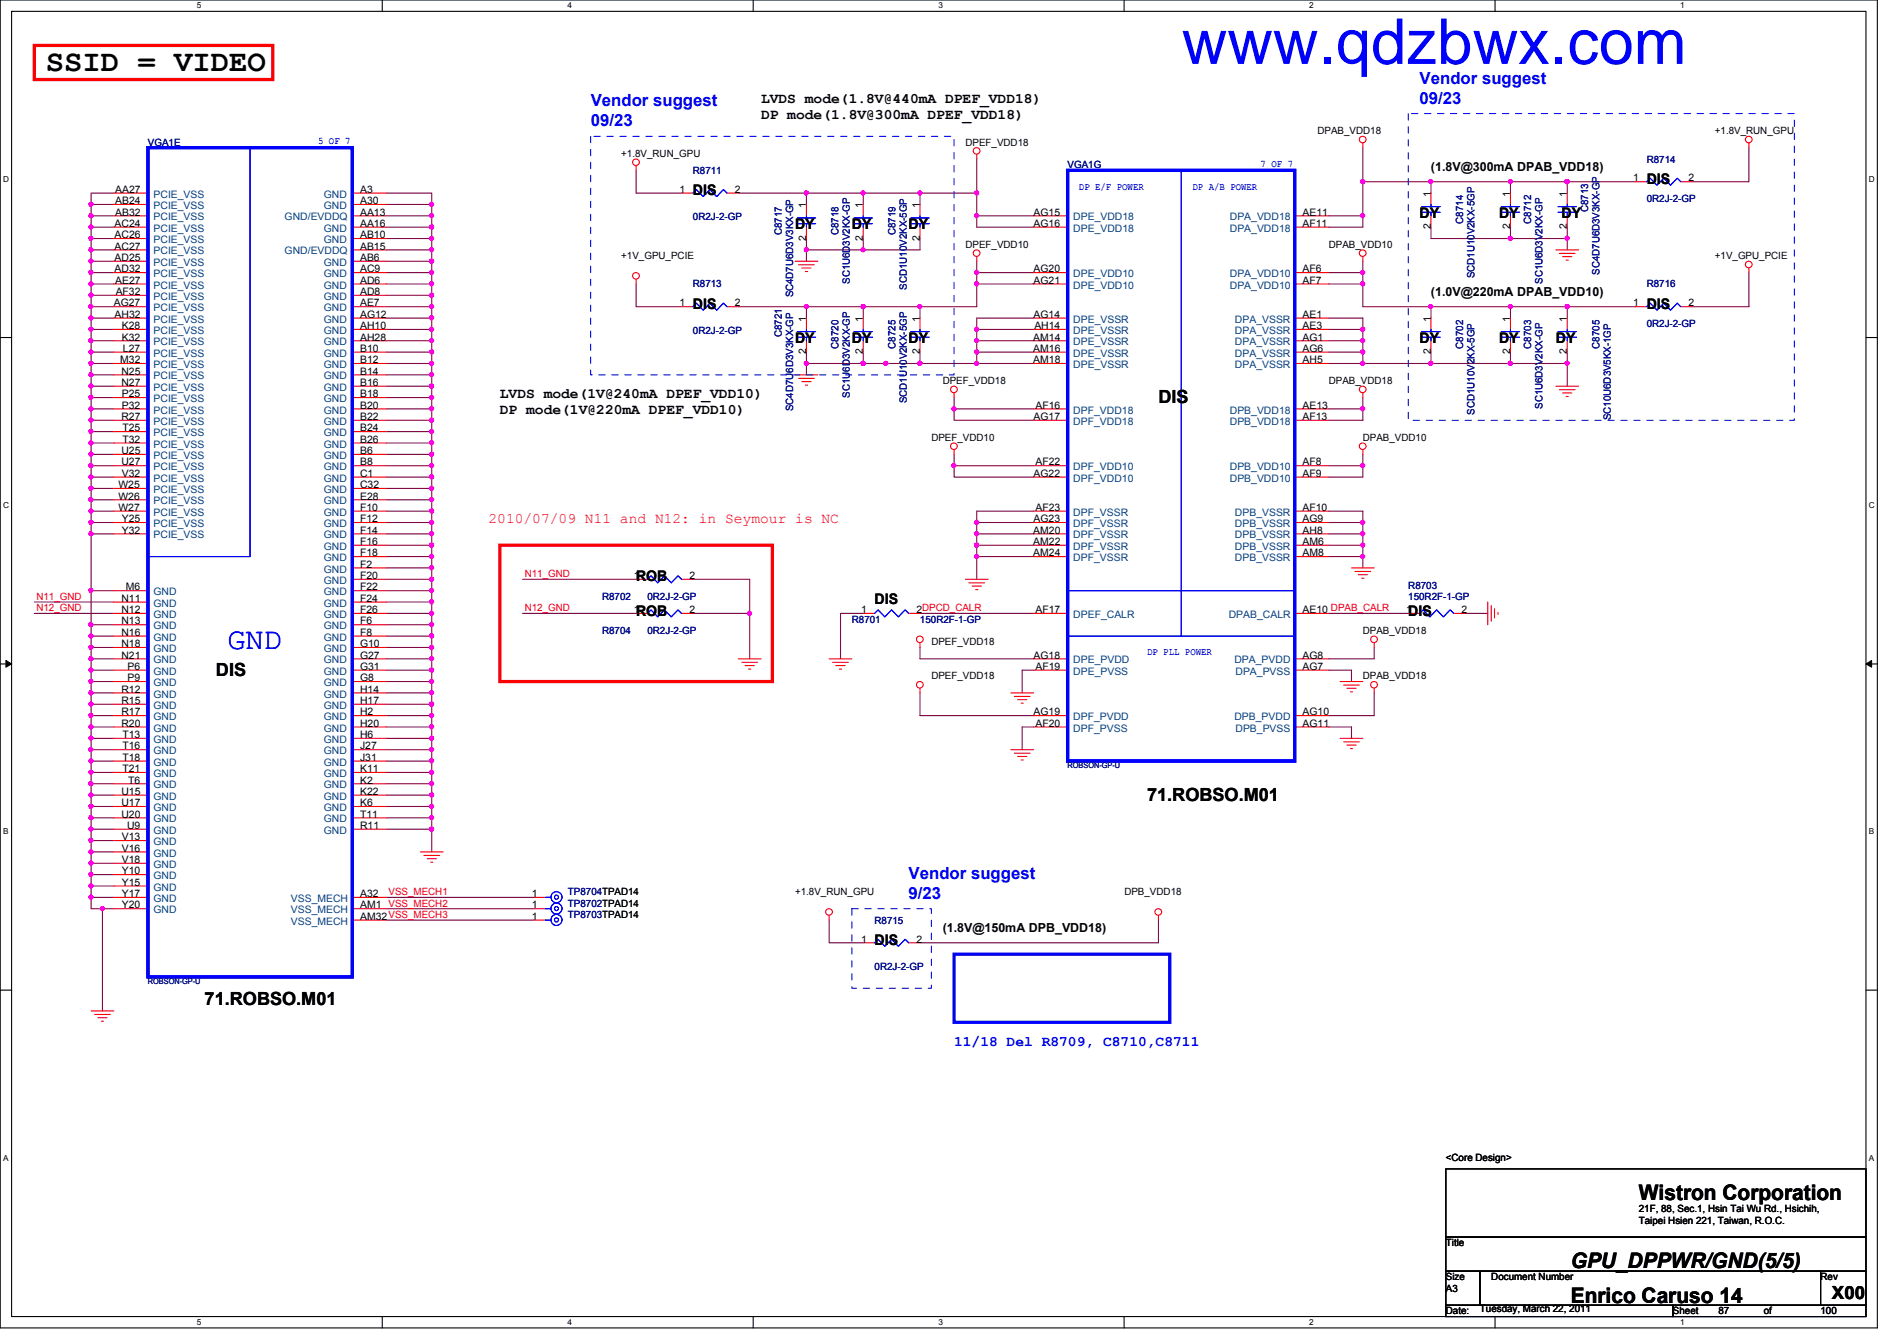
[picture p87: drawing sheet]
<svg xmlns="http://www.w3.org/2000/svg" width="297mm" height="210mm" viewBox="0 0 297 210" stroke-linecap="round" stroke-linejoin="round" font-family="sans-serif">
<defs><g id="words">
<text font-size="9.9" fill="#00f" x="185" y="10">www.qdzbwx.com</text>
<text font-size="4.8" x="7.2" y="11.1">SSID = VIDEO</text>
<text font-size="4.8" fill="#00f" x="35.6" y="101.6">GND</text>
<g font-size="3.3">
<text x="256.6" y="187.9">Wistron Corporation</text>
<text x="246" y="203.9">Enrico Caruso 14</text>
<text x="246" y="198.5">GPU_DPPWR/GND(5/5)</text>
</g>
<g font-size="2.8">
<text x="181.4" y="63.1">DIS</text>
<text x="33.8" y="105.7">DIS</text>
<text x="179.6" y="125.3">71.ROBSO.M01</text>
<text x="32" y="157.3">71.ROBSO.M01</text>
<text x="286.8" y="203.4">X00</text>
</g>
<g font-size="2.6" fill="#00f">
<text x="92.5" y="16.6">Vendor suggest</text>
<text x="222.3" y="13.1">Vendor suggest</text>
<text x="222.3" y="16.2">09/23</text>
<text x="92.5" y="19.8">09/23</text>
<text x="142.3" y="137.5">Vendor suggest</text>
<text x="142.3" y="140.7">9/23</text>
</g>
<g font-size="2.3">
<text x="119.2" y="16.1">LVDS mode(1.8V@440mA DPEF_VDD18)</text>
<text x="119.2" y="18.6">DP mode(1.8V@300mA DPEF_VDD18)</text>
<text x="257.8" y="28.8">DIS</text>
<text x="108.5" y="30.6">DIS</text>
<text x="124.5" y="35.9">DY</text>
<text x="133.4" y="35.9">DY</text>
<text x="142.3" y="35.9">DY</text>
<text x="222.3" y="34.1">DY</text>
<text x="234.7" y="34.1">DY</text>
<text x="244.5" y="34.1">DY</text>
<text x="108.5" y="48.3">DIS</text>
<text x="124.5" y="53.7">DY</text>
<text x="133.4" y="53.7">DY</text>
<text x="142.3" y="53.7">DY</text>
<text x="222.3" y="53.7">DY</text>
<text x="234.7" y="53.7">DY</text>
<text x="243.6" y="53.7">DY</text>
<text x="257.8" y="48.3">DIS</text>
<text x="78.3" y="62.3">LVDS mode(1V@240mA DPEF_VDD10)</text>
<text x="78.3" y="64.9">DP mode(1V@220mA DPEF_VDD10)</text>
<text x="99.6" y="91">ROB</text>
<text x="136.9" y="94.6">DIS</text>
<text x="99.6" y="96.4">ROB</text>
<text x="220.5" y="96.4">DIS</text>
<text x="136.9" y="147.9">DIS</text>
</g>
<text font-size="2.3" fill="#f00" x="76.5" y="81.9">2010/07/09 N11 and N12: in Seymour is NC</text>
<text font-size="2.3" fill="#00f" x="149.4" y="163.7">11/18 Del R8709, C8710,C8711</text>
<g font-size="1.9">
<text x="224.1" y="26.7">(1.8V@300mA DPAB_VDD18)</text>
<text x="224.1" y="46.3">(1.0V@220mA DPAB_VDD10)</text>
<text x="147.6" y="145.8">(1.8V@150mA DPB_VDD18)</text>
</g>
<g font-size="1.6" fill="#000080">
<text x="23.2" y="22.8">VGA1E</text>
<text x="108.5" y="27.2">R8711</text>
<text x="167.2" y="26.3">VGA1G</text>
<text x="257.8" y="25.4">R8714</text>
<text x="108.5" y="34.5">0R2J-2-GP</text>
<text x="229.1" y="35" transform="rotate(-90 229.1 35)">C8714</text>
<text x="239.8" y="35" transform="rotate(-90 239.8 35)">C8712</text>
<text x="248.7" y="33.2" transform="rotate(-90 248.7 33.2)">C8713</text>
<text x="257.8" y="31.7">0R2J-2-GP</text>
<text x="122.4" y="36.8" transform="rotate(-90 122.4 36.8)">C8717</text>
<text x="131.3" y="36.8" transform="rotate(-90 131.3 36.8)">C8718</text>
<text x="140.2" y="36.8" transform="rotate(-90 140.2 36.8)">C8719</text>
<text x="108.5" y="45">R8713</text>
<text x="124.2" y="46.6" transform="rotate(-90 124.2 46.6)">SC4D7U6D3V3KX-GP</text>
<text x="133.1" y="44.4" transform="rotate(-90 133.1 44.4)">SC1U6D3V2KX-GP</text>
<text x="142" y="45.3" transform="rotate(-90 142 45.3)">SCD1U10V2KX-5GP</text>
<text x="230.9" y="43.6" transform="rotate(-90 230.9 43.6)">SCD1U10V2KX-5GP</text>
<text x="241.6" y="44.4" transform="rotate(-90 241.6 44.4)">SC1U6D3V2KX-GP</text>
<text x="250.4" y="43" transform="rotate(-90 250.4 43)">SC4D7U6D3V3KX-GP</text>
<text x="257.8" y="45">R8716</text>
<text x="108.5" y="52.3">0R2J-2-GP</text>
<text x="122.4" y="52.8" transform="rotate(-90 122.4 52.8)">C8721</text>
<text x="257.8" y="51.2">0R2J-2-GP</text>
<text x="131.3" y="54.6" transform="rotate(-90 131.3 54.6)">C8720</text>
<text x="140.2" y="54.6" transform="rotate(-90 140.2 54.6)">C8725</text>
<text x="229.1" y="54.6" transform="rotate(-90 229.1 54.6)">C8702</text>
<text x="239.8" y="54.6" transform="rotate(-90 239.8 54.6)">C8703</text>
<text x="250.4" y="54.6" transform="rotate(-90 250.4 54.6)">C8705</text>
<text x="124.2" y="64.3" transform="rotate(-90 124.2 64.3)">SC4D7U6D3V3KX-GP</text>
<text x="133.1" y="62.2" transform="rotate(-90 133.1 62.2)">SC1U6D3V2KX-GP</text>
<text x="142" y="63.1" transform="rotate(-90 142 63.1)">SCD1U10V2KX-5GP</text>
<text x="230.9" y="64.9" transform="rotate(-90 230.9 64.9)">SCD1U10V2KX-5GP</text>
<text x="241.6" y="64" transform="rotate(-90 241.6 64)">SC1U6D3V2KX-GP</text>
<text x="252.2" y="65.8" transform="rotate(-90 252.2 65.8)">SC10U6D3V5KX-1GP</text>
<text x="94.3" y="93.9">R8702</text>
<text x="101.4" y="93.9">0R2J-2-GP</text>
<text x="220.5" y="92.1">R8703</text>
<text x="220.5" y="93.9">150R2F-1-GP</text>
<text x="94.3" y="99.2">R8704</text>
<text x="101.4" y="99.2">0R2J-2-GP</text>
<text x="133.4" y="97.5">R8701</text>
<text x="144.1" y="97.5">150R2F-1-GP</text>
<text x="88.9" y="143.7">TP8703TPAD14</text>
<text x="88.9" y="140.1">TP8704TPAD14</text>
<text x="88.9" y="141.9">TP8702TPAD14</text>
<text x="136.9" y="144.6">R8715</text>
<text x="136.9" y="151.8">0R2J-2-GP</text>
</g>
<g font-size="1.6" fill="#00f">
<text x="49.8" y="22.6">5 OF 7</text>
<text x="168.9" y="29.7">DP E/F POWER</text>
<text x="186.7" y="29.7">DP A/B POWER</text>
<text x="197.4" y="26.1">7 OF 7</text>
<text x="179.6" y="102.6">DP PLL POWER</text>
</g>
<g font-size="1.6">
<text x="151.2" y="22.8">DPEF_VDD18</text>
<text x="206.3" y="21">DPAB_VDD18</text>
<text x="268.5" y="21">+1.8V_RUN_GPU</text>
<text x="97.3" y="24.6">+1.8V_RUN_GPU</text>
<text x="255.7" y="28.4">1</text>
<text x="264.4" y="28.4">2</text>
<text x="17.9" y="35.5">AC24</text>
<text x="18" y="30.2">AA27</text>
<text x="18" y="32">AB24</text>
<text x="18" y="33.7">AB32</text>
<text x="56.4" y="30.2">A3</text>
<text x="56.4" y="32">A30</text>
<text x="56.4" y="35.5">AA16</text>
<text x="56.4" y="33.7">AA13</text>
<text x="106.4" y="30.2">1</text>
<text x="115.1" y="30.2">2</text>
<text x="126.2" y="32.6" transform="rotate(-90 126.2 32.6)">1</text>
<text x="135.1" y="32.6" transform="rotate(-90 135.1 32.6)">1</text>
<text x="144" y="32.6" transform="rotate(-90 144 32.6)">1</text>
<text x="161.8" y="33.7">AG15</text>
<text x="161.8" y="35.5">AG16</text>
<text x="204" y="33.7">AE11</text>
<text x="204" y="35.5">AF11</text>
<text x="224" y="35.9" transform="rotate(-90 224 35.9)">2</text>
<text x="224" y="30.8" transform="rotate(-90 224 30.8)">1</text>
<text x="236.5" y="35.9" transform="rotate(-90 236.5 35.9)">2</text>
<text x="236.5" y="30.8" transform="rotate(-90 236.5 30.8)">1</text>
<text x="245.4" y="35.9" transform="rotate(-90 245.4 35.9)">2</text>
<text x="245.4" y="30.8" transform="rotate(-90 245.4 30.8)">1</text>
<text x="17.9" y="37.3">AC26</text>
<text x="17.9" y="39.1">AC27</text>
<text x="17.9" y="40.9">AD25</text>
<text x="56.4" y="37.3">AB10</text>
<text x="56.4" y="40.9">AB6</text>
<text x="56.4" y="39.1">AB15</text>
<text x="97.3" y="40.6">+1V_GPU_PCIE</text>
<text x="126.2" y="37.7" transform="rotate(-90 126.2 37.7)">2</text>
<text x="135.1" y="37.7" transform="rotate(-90 135.1 37.7)">2</text>
<text x="144" y="37.7" transform="rotate(-90 144 37.7)">2</text>
<text x="151.2" y="38.8">DPEF_VDD10</text>
<text x="208.1" y="38.8">DPAB_VDD10</text>
<text x="268.5" y="40.6">+1V_GPU_PCIE</text>
<text x="17.8" y="48">AG27</text>
<text x="17.9" y="42.6">AD32</text>
<text x="18" y="44.4">AE27</text>
<text x="18.1" y="46.2">AF32</text>
<text x="56.4" y="46.2">AD8</text>
<text x="56.4" y="48">AE7</text>
<text x="56.4" y="42.6">AC9</text>
<text x="56.4" y="44.4">AD6</text>
<text x="106.4" y="48">1</text>
<text x="115.1" y="48">2</text>
<text x="161.8" y="42.6">AG20</text>
<text x="161.8" y="44.4">AG21</text>
<text x="204" y="42.6">AF6</text>
<text x="204" y="44.4">AF7</text>
<text x="255.7" y="48">1</text>
<text x="264.4" y="48">2</text>
<text x="17.9" y="49.7">AH32</text>
<text x="19.1" y="51.5">K28</text>
<text x="19.1" y="53.3">K32</text>
<text x="56.4" y="49.7">AG12</text>
<text x="56.4" y="51.5">AH10</text>
<text x="56.4" y="53.3">AH28</text>
<text x="126.2" y="50.3" transform="rotate(-90 126.2 50.3)">1</text>
<text x="135.1" y="50.3" transform="rotate(-90 135.1 50.3)">1</text>
<text x="144" y="50.3" transform="rotate(-90 144 50.3)">1</text>
<text x="161.8" y="53.3">AM14</text>
<text x="161.8" y="49.7">AG14</text>
<text x="162" y="51.5">AH14</text>
<text x="204" y="49.7">AE1</text>
<text x="204" y="51.5">AE3</text>
<text x="204" y="53.3">AG1</text>
<text x="224" y="50.3" transform="rotate(-90 224 50.3)">1</text>
<text x="236.5" y="50.3" transform="rotate(-90 236.5 50.3)">1</text>
<text x="245.4" y="50.3" transform="rotate(-90 245.4 50.3)">1</text>
<text x="18.8" y="56.9">M32</text>
<text x="19" y="58.6">N25</text>
<text x="19.3" y="55.1">L27</text>
<text x="56.4" y="55.1">B10</text>
<text x="56.4" y="56.9">B12</text>
<text x="56.4" y="58.6">B14</text>
<text x="126.2" y="55.5" transform="rotate(-90 126.2 55.5)">2</text>
<text x="135.1" y="55.5" transform="rotate(-90 135.1 55.5)">2</text>
<text x="144" y="55.5" transform="rotate(-90 144 55.5)">2</text>
<text x="161.8" y="55.1">AM16</text>
<text x="161.8" y="56.9">AM18</text>
<text x="204" y="55.1">AG6</text>
<text x="204" y="56.9">AH5</text>
<text x="224" y="55.5" transform="rotate(-90 224 55.5)">2</text>
<text x="236.5" y="55.5" transform="rotate(-90 236.5 55.5)">2</text>
<text x="245.4" y="55.5" transform="rotate(-90 245.4 55.5)">2</text>
<text x="19" y="60.4">N27</text>
<text x="19" y="65.7">R27</text>
<text x="19.1" y="62.2">P25</text>
<text x="19.1" y="64">P32</text>
<text x="56.4" y="60.4">B16</text>
<text x="56.4" y="62.2">B18</text>
<text x="56.4" y="64">B20</text>
<text x="56.4" y="65.7">B22</text>
<text x="147.6" y="60.1">DPEF_VDD18</text>
<text x="161.8" y="65.7">AG17</text>
<text x="162.1" y="64">AF16</text>
<text x="204" y="64">AE13</text>
<text x="204" y="65.7">AF13</text>
<text x="208.1" y="60.1">DPAB_VDD18</text>
<text x="19" y="71.1">U25</text>
<text x="19.2" y="67.5">T25</text>
<text x="19.2" y="69.3">T32</text>
<text x="56.4" y="67.5">B24</text>
<text x="56.4" y="69.3">B26</text>
<text x="56.4" y="71.1">B6</text>
<text x="145.8" y="69">DPEF_VDD10</text>
<text x="213.4" y="69">DPAB_VDD10</text>
<text x="18.5" y="76.4">W25</text>
<text x="19" y="72.9">U27</text>
<text x="19.1" y="74.6">V32</text>
<text x="56.4" y="72.9">B8</text>
<text x="56.4" y="74.6">C1</text>
<text x="56.4" y="76.4">C32</text>
<text x="161.8" y="74.6">AG22</text>
<text x="162.1" y="72.9">AF22</text>
<text x="204" y="72.9">AF8</text>
<text x="204" y="74.6">AF9</text>
<text x="18.5" y="78.2">W26</text>
<text x="18.5" y="80">W27</text>
<text x="19.1" y="81.7">Y25</text>
<text x="19.1" y="83.5">Y32</text>
<text x="56.4" y="78.2">E28</text>
<text x="56.4" y="80">F10</text>
<text x="56.4" y="81.7">F12</text>
<text x="56.4" y="83.5">F14</text>
<text x="161.8" y="83.5">AM20</text>
<text x="161.8" y="81.7">AG23</text>
<text x="162.1" y="80">AF23</text>
<text x="204" y="80">AF10</text>
<text x="204" y="81.7">AG9</text>
<text x="204" y="83.5">AH8</text>
<text x="56.4" y="85.3">F16</text>
<text x="56.4" y="87.1">F18</text>
<text x="56.4" y="88.9">F2</text>
<text x="161.8" y="85.3">AM22</text>
<text x="161.8" y="87.1">AM24</text>
<text x="204" y="85.3">AM6</text>
<text x="204" y="87.1">AM8</text>
<text x="19" y="94.2">N11</text>
<text x="19" y="96">N12</text>
<text x="19.7" y="92.4">M6</text>
<text x="56.4" y="90.6">F20</text>
<text x="56.4" y="92.4">F22</text>
<text x="56.4" y="94.2">F24</text>
<text x="56.4" y="96">F26</text>
<text x="99.3" y="90.6">1</text>
<text x="99.3" y="96">1</text>
<text x="107.9" y="90.6">2</text>
<text x="107.9" y="96">2</text>
<text x="134.8" y="96">1</text>
<text x="143.5" y="96">2DPCD_CALR</text>
<text x="162.1" y="96">AF17</text>
<text x="204" y="96">AE10 DPAB_CALR</text>
<text x="220.2" y="96">1</text>
<text x="228.9" y="96">2</text>
<text x="19" y="97.7">N13</text>
<text x="19" y="99.5">N16</text>
<text x="19" y="101.3">N18</text>
<text x="56.4" y="97.7">F6</text>
<text x="56.4" y="99.5">F8</text>
<text x="56.4" y="101.3">G10</text>
<text x="145.8" y="101">DPEF_VDD18</text>
<text x="213.4" y="99.2">DPAB_VDD18</text>
<text x="19" y="103.1">N21</text>
<text x="20" y="104.9">P6</text>
<text x="20" y="106.6">P9</text>
<text x="56.4" y="103.1">G27</text>
<text x="56.4" y="104.9">G31</text>
<text x="56.4" y="106.6">G8</text>
<text x="145.8" y="106.3">DPEF_VDD18</text>
<text x="161.8" y="103.1">AG18</text>
<text x="162.1" y="104.9">AF19</text>
<text x="204" y="104.9">AG7</text>
<text x="204" y="103.1">AG8</text>
<text x="213.4" y="106.3">DPAB_VDD18</text>
<text x="19" y="108.4">R12</text>
<text x="19" y="110.2">R15</text>
<text x="19" y="112">R17</text>
<text x="19" y="113.7">R20</text>
<text x="56.4" y="108.4">H14</text>
<text x="56.4" y="110.2">H17</text>
<text x="56.4" y="112">H2</text>
<text x="56.4" y="113.7">H20</text>
<text x="161.8" y="112">AG19</text>
<text x="162.1" y="113.7">AF20</text>
<text x="204" y="113.7">AG11</text>
<text x="204" y="112">AG10</text>
<text x="19.2" y="115.5">T13</text>
<text x="19.2" y="117.3">T16</text>
<text x="19.2" y="119.1">T18</text>
<text x="56.4" y="115.5">H6</text>
<text x="56.4" y="117.3">J27</text>
<text x="56.4" y="119.1">J31</text>
<text x="19" y="124.4">U15</text>
<text x="19.2" y="120.9">T21</text>
<text x="20.1" y="122.6">T6</text>
<text x="56.4" y="120.9">K11</text>
<text x="56.4" y="122.6">K2</text>
<text x="56.4" y="124.4">K22</text>
<text x="19" y="126.2">U17</text>
<text x="19" y="128">U20</text>
<text x="19.1" y="131.5">V13</text>
<text x="19.9" y="129.8">U9</text>
<text x="56.4" y="126.2">K6</text>
<text x="56.4" y="128">T11</text>
<text x="56.4" y="129.8">R11</text>
<text x="19.1" y="133.3">V16</text>
<text x="19.1" y="135.1">V18</text>
<text x="19.1" y="136.9">Y10</text>
<text x="19.1" y="138.6">Y15</text>
<text x="19.1" y="140.4">Y17</text>
<text x="19.1" y="142.2">Y20</text>
<text x="56.4" y="140.4">A32</text>
<text x="56.4" y="142.2">AM1 VSS_MECH2</text>
<text x="56.4" y="144">AM32VSS_MECH3</text>
<text x="83.3" y="144">1</text>
<text x="83.3" y="140.4">1</text>
<text x="83.3" y="142.2">1</text>
<text x="124.5" y="140.1">+1.8V_RUN_GPU</text>
<text x="176.1" y="140.1">DPB_VDD18</text>
<text x="134.8" y="147.5">1</text>
<text x="143.5" y="147.5">2</text>
<text x="226.4" y="181.7">&lt;Core Design&gt;</text>
<text x="256.6" y="189.7">21F, 88, Sec.1, Hsin Tai Wu Rd., Hsichih,</text>
<text x="256.6" y="191.6">Taipei Hsien 221, Taiwan, R.O.C.</text>
<text x="226.4" y="195.1">Title</text>
<text x="226.4" y="200.4">Size</text>
<text x="226.4" y="202.2">A3</text>
<text x="233.5" y="200.4">Document Number</text>
<text x="285.1" y="200.4">Rev</text>
<text x="226.4" y="205.7">Date:</text>
<text x="231.7" y="205.4">Tuesday, March 22, 2011</text>
<text x="262" y="205.7">Sheet</text>
<text x="269.1" y="205.7">87</text>
<text x="276.2" y="205.7">of</text>
<text x="285.1" y="205.7">100</text>
</g>
<g font-size="1.6" fill="#004080">
<text x="24" y="30.9">PCIE_VSS</text>
<text x="24" y="32.7">PCIE_VSS</text>
<text x="24" y="34.5">PCIE_VSS</text>
<text x="44.6" y="34.5">GND/EVDDQ</text>
<text x="50.7" y="30.9">GND</text>
<text x="50.7" y="32.7">GND</text>
<text x="168.1" y="34.5">DPE_VDD18</text>
<text x="192.6" y="34.5">DPA_VDD18</text>
<text x="24" y="36.3">PCIE_VSS</text>
<text x="24" y="38.1">PCIE_VSS</text>
<text x="24" y="39.8">PCIE_VSS</text>
<text x="24" y="41.6">PCIE_VSS</text>
<text x="44.6" y="39.8">GND/EVDDQ</text>
<text x="50.7" y="36.3">GND</text>
<text x="50.7" y="38.1">GND</text>
<text x="50.7" y="41.6">GND</text>
<text x="168.1" y="36.3">DPE_VDD18</text>
<text x="192.6" y="36.3">DPA_VDD18</text>
<text x="24" y="46.9">PCIE_VSS</text>
<text x="24" y="43.4">PCIE_VSS</text>
<text x="24" y="45.2">PCIE_VSS</text>
<text x="50.7" y="46.9">GND</text>
<text x="50.7" y="43.4">GND</text>
<text x="50.7" y="45.2">GND</text>
<text x="168.1" y="43.4">DPE_VDD10</text>
<text x="168.1" y="45.2">DPE_VDD10</text>
<text x="192.6" y="43.4">DPA_VDD10</text>
<text x="192.6" y="45.2">DPA_VDD10</text>
<text x="24" y="48.7">PCIE_VSS</text>
<text x="24" y="50.5">PCIE_VSS</text>
<text x="24" y="52.3">PCIE_VSS</text>
<text x="50.7" y="48.7">GND</text>
<text x="50.7" y="50.5">GND</text>
<text x="50.7" y="52.3">GND</text>
<text x="168.1" y="50.5">DPE_VSSR</text>
<text x="168.1" y="52.3">DPE_VSSR</text>
<text x="193.4" y="50.5">DPA_VSSR</text>
<text x="193.4" y="52.3">DPA_VSSR</text>
<text x="24" y="54.1">PCIE_VSS</text>
<text x="24" y="55.8">PCIE_VSS</text>
<text x="24" y="57.6">PCIE_VSS</text>
<text x="24" y="59.4">PCIE_VSS</text>
<text x="50.7" y="54.1">GND</text>
<text x="50.7" y="55.8">GND</text>
<text x="50.7" y="57.6">GND</text>
<text x="50.7" y="59.4">GND</text>
<text x="168.1" y="54.1">DPE_VSSR</text>
<text x="168.1" y="55.8">DPE_VSSR</text>
<text x="168.1" y="57.6">DPE_VSSR</text>
<text x="193.4" y="54.1">DPA_VSSR</text>
<text x="193.4" y="55.8">DPA_VSSR</text>
<text x="193.4" y="57.6">DPA_VSSR</text>
<text x="24" y="61.2">PCIE_VSS</text>
<text x="24" y="62.9">PCIE_VSS</text>
<text x="24" y="64.7">PCIE_VSS</text>
<text x="50.7" y="61.2">GND</text>
<text x="50.7" y="62.9">GND</text>
<text x="50.7" y="64.7">GND</text>
<text x="168.1" y="64.7">DPF_VDD18</text>
<text x="192.6" y="64.7">DPB_VDD18</text>
<text x="24" y="66.5">PCIE_VSS</text>
<text x="24" y="68.3">PCIE_VSS</text>
<text x="24" y="70.1">PCIE_VSS</text>
<text x="24" y="71.8">PCIE_VSS</text>
<text x="50.7" y="66.5">GND</text>
<text x="50.7" y="68.3">GND</text>
<text x="50.7" y="70.1">GND</text>
<text x="50.7" y="71.8">GND</text>
<text x="168.1" y="66.5">DPF_VDD18</text>
<text x="192.6" y="66.5">DPB_VDD18</text>
<text x="24" y="73.6">PCIE_VSS</text>
<text x="24" y="75.4">PCIE_VSS</text>
<text x="24" y="77.2">PCIE_VSS</text>
<text x="50.7" y="73.6">GND</text>
<text x="50.7" y="75.4">GND</text>
<text x="50.7" y="77.2">GND</text>
<text x="168.1" y="73.6">DPF_VDD10</text>
<text x="168.1" y="75.4">DPF_VDD10</text>
<text x="192.6" y="73.6">DPB_VDD10</text>
<text x="192.6" y="75.4">DPB_VDD10</text>
<text x="24" y="79">PCIE_VSS</text>
<text x="24" y="80.7">PCIE_VSS</text>
<text x="24" y="82.5">PCIE_VSS</text>
<text x="50.7" y="79">GND</text>
<text x="50.7" y="80.7">GND</text>
<text x="50.7" y="82.5">GND</text>
<text x="168.1" y="80.7">DPF_VSSR</text>
<text x="168.1" y="82.5">DPF_VSSR</text>
<text x="193.4" y="80.7">DPB_VSSR</text>
<text x="193.4" y="82.5">DPB_VSSR</text>
<text x="24" y="84.3">PCIE_VSS</text>
<text x="50.7" y="84.3">GND</text>
<text x="50.7" y="86.1">GND</text>
<text x="50.7" y="87.8">GND</text>
<text x="50.7" y="89.6">GND</text>
<text x="168.1" y="84.3">DPF_VSSR</text>
<text x="168.1" y="86.1">DPF_VSSR</text>
<text x="168.1" y="87.8">DPF_VSSR</text>
<text x="193.4" y="84.3">DPB_VSSR</text>
<text x="193.4" y="86.1">DPB_VSSR</text>
<text x="193.4" y="87.8">DPB_VSSR</text>
<text x="24" y="93.2">GND</text>
<text x="24" y="95">GND</text>
<text x="50.7" y="91.4">GND</text>
<text x="50.7" y="93.2">GND</text>
<text x="50.7" y="95">GND</text>
<text x="24" y="96.7">GND</text>
<text x="24" y="98.5">GND</text>
<text x="24" y="100.3">GND</text>
<text x="50.7" y="96.7">GND</text>
<text x="50.7" y="98.5">GND</text>
<text x="50.7" y="100.3">GND</text>
<text x="168.1" y="96.7">DPEF_CALR</text>
<text x="192.4" y="96.7">DPAB_CALR</text>
<text x="24" y="102.1">GND</text>
<text x="24" y="103.8">GND</text>
<text x="24" y="105.6">GND</text>
<text x="24" y="107.4">GND</text>
<text x="50.7" y="102.1">GND</text>
<text x="50.7" y="103.8">GND</text>
<text x="50.7" y="105.6">GND</text>
<text x="50.7" y="107.4">GND</text>
<text x="168.1" y="103.8">DPE_PVDD</text>
<text x="168.1" y="105.6">DPE_PVSS</text>
<text x="193.3" y="103.8">DPA_PVDD</text>
<text x="193.5" y="105.6">DPA_PVSS</text>
<text x="24" y="109.2">GND</text>
<text x="24" y="111">GND</text>
<text x="24" y="112.7">GND</text>
<text x="50.7" y="109.2">GND</text>
<text x="50.7" y="111">GND</text>
<text x="50.7" y="112.7">GND</text>
<text x="168.1" y="112.7">DPF_PVDD</text>
<text x="193.3" y="112.7">DPB_PVDD</text>
<text x="24" y="114.5">GND</text>
<text x="24" y="116.3">GND</text>
<text x="24" y="118.1">GND</text>
<text x="24" y="119.8">GND</text>
<text x="50.7" y="114.5">GND</text>
<text x="50.7" y="116.3">GND</text>
<text x="50.7" y="118.1">GND</text>
<text x="50.7" y="119.8">GND</text>
<text x="168.1" y="114.5">DPF_PVSS</text>
<text x="193.5" y="114.5">DPB_PVSS</text>
<text x="24" y="121.6">GND</text>
<text x="24" y="123.4">GND</text>
<text x="24" y="125.2">GND</text>
<text x="50.7" y="121.6">GND</text>
<text x="50.7" y="123.4">GND</text>
<text x="50.7" y="125.2">GND</text>
<text x="24" y="127">GND</text>
<text x="24" y="128.7">GND</text>
<text x="24" y="130.5">GND</text>
<text x="50.7" y="127">GND</text>
<text x="50.7" y="128.7">GND</text>
<text x="50.7" y="130.5">GND</text>
<text x="24" y="132.3">GND</text>
<text x="24" y="134.1">GND</text>
<text x="24" y="135.8">GND</text>
<text x="24" y="137.6">GND</text>
<text x="24" y="139.4">GND</text>
<text x="24" y="141.2">GND</text>
<text x="24" y="143">GND</text>
<text x="45.5" y="141.2">VSS_MECH</text>
<text x="45.5" y="143">VSS_MECH</text>
<text x="45.5" y="144.7">VSS_MECH</text>
</g>
<g font-size="1.6" fill="#f00">
<text x="5.7" y="93.9">N11_GND</text>
<text x="5.7" y="95.7">N12_GND</text>
<text x="82.2" y="90.3">N11_GND</text>
<text x="82.2" y="95.7">N12_GND</text>
<text x="60.8" y="140.1">VSS_MECH1</text>
</g>
<g font-size="1.3">
<text x="30.8" y="1.3">5</text>
<text x="88.9" y="1.3">4</text>
<text x="146.9" y="1.3">3</text>
<text x="205" y="1.3">2</text>
<text x="263.1" y="1.3">1</text>
<text x=".5" y="28.4">D</text>
<text x="292.6" y="28.4">D</text>
<text x=".5" y="79.5">C</text>
<text x="292.6" y="79.5">C</text>
<text x=".5" y="130.6">B</text>
<text x="292.6" y="130.6">B</text>
<text x=".5" y="181.7">A</text>
<text x="292.6" y="181.7">A</text>
<text x="30.8" y="207.4">5</text>
<text x="88.9" y="207.4">4</text>
<text x="146.9" y="207.4">3</text>
<text x="205" y="207.4">2</text>
<text x="263.1" y="207.4">1</text>
</g>
<g font-size="1.3" fill="#000080">
<text x="167.2" y="120.3">ROBSON-GP-U</text>
<text x="23.2" y="154.1">ROBSON-GP-U</text>
</g>
</g></defs>
<path d="M0 0h294v207.9h-294zM1.8 1.8h290.4v204.3h-290.4z" fill="none" stroke="#000" stroke-width=".17"/>
<g fill="#fff">
<path d="M30.8 .2h.7v1.4h-.7z"/>
<path d="M30.8 206.2h.7v1.4h-.7z"/>
</g>
<path d="M59.9 0v1.8M59.9 206.1v1.8" fill="none" stroke="#000" stroke-width=".17"/>
<g fill="#fff">
<path d="M88.9 .2h.6v1.4h-.6z"/>
<path d="M88.9 206.2h.6v1.4h-.6z"/>
</g>
<path d="M117.9 0v1.8M117.9 206.1v1.8" fill="none" stroke="#000" stroke-width=".17"/>
<g fill="#fff">
<path d="M146.9 .2h.7v1.4h-.7z"/>
<path d="M146.9 206.2h.7v1.4h-.7z"/>
</g>
<path d="M176 0v1.8M176 206.1v1.8" fill="none" stroke="#000" stroke-width=".17"/>
<g fill="#fff">
<path d="M205 .2h.7v1.4h-.7z"/>
<path d="M205 206.2h.7v1.4h-.7z"/>
</g>
<path d="M234.1 0v1.8M234.1 206.1v1.8" fill="none" stroke="#000" stroke-width=".17"/>
<g fill="#fff">
<path d="M263.1 .2h.7v1.4h-.7z"/>
<path d="M263.1 206.2h.7v1.4h-.7z"/>
<path d="M.5 27.3h.9v1.4h-.9z"/>
<path d="M292.6 27.3h.9v1.4h-.9z"/>
<path d="M.5 78.4h.9v1.4h-.9z"/>
<path d="M292.6 78.4h.9v1.4h-.9z"/>
</g>
<path d="M0 52.8h1.8M292.2 52.8h1.8" fill="none" stroke="#000" stroke-width=".17"/>
<g fill="#fff">
<path d="M.5 129.5h.8v1.4h-.8z"/>
<path d="M292.6 129.5h.9v1.4h-.9z"/>
</g>
<path d="M0 103.9h1.8M292.2 103.9h1.8" fill="none" stroke="#000" stroke-width=".17"/>
<path d="M.9 103.4l.9 .5-.9 .5zM292.2 103.9l.9-.5v1z" fill="#000"/>
<path d="M.9 103.4l.9 .5-.9 .5zM292.2 103.9l.9-.5v1z" fill="none" stroke="#000" stroke-width=".16"/>
<g fill="#fff">
<path d="M.5 180.5h.8v1.4h-.8z"/>
<path d="M292.6 180.5h.9v1.4h-.9z"/>
</g>
<path d="M0 155h1.8M292.2 155h1.8" fill="none" stroke="#000" stroke-width=".17"/>
<path d="M135.2 30.2h-8.9v1.8" fill="none" stroke="#800040" stroke-width=".17"/>
<circle cx="126.3" cy="30.2" r=".32" fill="#f0f"/>
<circle cx="126.3" cy="30.2" r=".32" fill="none" stroke="#f0f" stroke-width=".17"/>
<path d="M14.3 30.2v1.8h3.5M152.9 30.2v3.6h8.9M208.1 49.8h5.3M208.1 56.9h5.3M14.3 110.2h3.5M14.3 101.3v1.8h3.5M208.1 112h7.1" fill="none" stroke="#800040" stroke-width=".17"/>
<circle cx="14.2" cy="101.3" r=".32" fill="#f0f"/>
<circle cx="14.2" cy="101.3" r=".32" fill="none" stroke="#f0f" stroke-width=".17"/>
<path d="M67.6 126.2v1.8h-7.1M14.3 142.2h1.7" fill="none" stroke="#800040" stroke-width=".17"/>
<circle cx="67.6" cy="126.2" r=".32" fill="#f0f"/>
<circle cx="67.6" cy="126.2" r=".32" fill="none" stroke="#f0f" stroke-width=".17"/>
<path d="M135.2 37.3v1.8M149.4 64h12.4" fill="none" stroke="#800040" stroke-width=".17"/>
<circle cx="149.4" cy="64" r=".32" fill="#f0f"/>
<circle cx="149.4" cy="64" r=".32" fill="none" stroke="#f0f" stroke-width=".17"/>
<path d="M67.6 124.5v1.7" fill="none" stroke="#800040" stroke-width=".17"/>
<circle cx="67.6" cy="124.4" r=".32" fill="#f0f"/>
<circle cx="67.6" cy="124.4" r=".32" fill="none" stroke="#f0f" stroke-width=".17"/>
<path d="M67.6 129.8v3.5" fill="none" stroke="#800040" stroke-width=".17"/>
<circle cx="67.6" cy="129.8" r=".32" fill="#f0f"/>
<circle cx="67.6" cy="129.8" r=".32" fill="none" stroke="#f0f" stroke-width=".17"/>
<path d="M67.6 49.8v1.8" fill="none" stroke="#800040" stroke-width=".17"/>
<circle cx="67.6" cy="49.8" r=".32" fill="#f0f"/>
<circle cx="67.6" cy="49.8" r=".32" fill="none" stroke="#f0f" stroke-width=".17"/>
<path d="M67.6 51.6v1.7M60.5 80h7.1M60.5 81.8h7.1" fill="none" stroke="#800040" stroke-width=".17"/>
<circle cx="67.6" cy="51.5" r=".32" fill="#f0f"/>
<circle cx="67.6" cy="51.5" r=".32" fill="none" stroke="#f0f" stroke-width=".17"/>
<path d="M67.6 53.3v1.8M60.5 83.6h7.1" fill="none" stroke="#800040" stroke-width=".17"/>
<circle cx="67.6" cy="53.3" r=".32" fill="#f0f"/>
<circle cx="67.6" cy="53.3" r=".32" fill="none" stroke="#f0f" stroke-width=".17"/>
<path d="M67.6 55.1v1.8M60.5 85.3h7.1" fill="none" stroke="#800040" stroke-width=".17"/>
<circle cx="67.6" cy="55.1" r=".32" fill="#f0f"/>
<circle cx="67.6" cy="55.1" r=".32" fill="none" stroke="#f0f" stroke-width=".17"/>
<path d="M67.6 56.9v1.8M60.5 87.1h7.1" fill="none" stroke="#800040" stroke-width=".17"/>
<circle cx="67.6" cy="56.9" r=".32" fill="#f0f"/>
<circle cx="67.6" cy="56.9" r=".32" fill="none" stroke="#f0f" stroke-width=".17"/>
<path d="M67.6 58.7v1.8M60.5 88.9h7.1" fill="none" stroke="#800040" stroke-width=".17"/>
<circle cx="67.6" cy="58.6" r=".32" fill="#f0f"/>
<circle cx="67.6" cy="58.6" r=".32" fill="none" stroke="#f0f" stroke-width=".17"/>
<path d="M67.6 62.2v1.8M60.5 90.7h7.1" fill="none" stroke="#800040" stroke-width=".17"/>
<circle cx="67.6" cy="62.2" r=".32" fill="#f0f"/>
<circle cx="67.6" cy="62.2" r=".32" fill="none" stroke="#f0f" stroke-width=".17"/>
<path d="M67.6 64v1.8M60.5 92.5h7.1M60.5 96h7.1" fill="none" stroke="#800040" stroke-width=".17"/>
<circle cx="67.6" cy="64" r=".32" fill="#f0f"/>
<circle cx="67.6" cy="64" r=".32" fill="none" stroke="#f0f" stroke-width=".17"/>
<path d="M67.6 65.8v1.8M60.5 97.8h7.1" fill="none" stroke="#800040" stroke-width=".17"/>
<circle cx="67.6" cy="65.8" r=".32" fill="#f0f"/>
<circle cx="67.6" cy="65.8" r=".32" fill="none" stroke="#f0f" stroke-width=".17"/>
<path d="M67.6 67.6v1.7M60.5 99.6h7.1" fill="none" stroke="#800040" stroke-width=".17"/>
<circle cx="67.6" cy="67.5" r=".32" fill="#f0f"/>
<circle cx="67.6" cy="67.5" r=".32" fill="none" stroke="#f0f" stroke-width=".17"/>
<path d="M60.5 101.3h7.1M60.5 103.1h7.1M14.3 122.7v1.8h3.5" fill="none" stroke="#800040" stroke-width=".17"/>
<circle cx="14.2" cy="122.7" r=".32" fill="#f0f"/>
<circle cx="14.2" cy="122.7" r=".32" fill="none" stroke="#f0f" stroke-width=".17"/>
<path d="M67.6 71.1v1.8M14.3 131.6h3.5" fill="none" stroke="#800040" stroke-width=".17"/>
<circle cx="67.6" cy="71.1" r=".32" fill="#f0f"/>
<circle cx="67.6" cy="71.1" r=".32" fill="none" stroke="#f0f" stroke-width=".17"/>
<path d="M67.6 72.9v1.8M60.5 104.9h7.1M60.5 106.7h7.1" fill="none" stroke="#800040" stroke-width=".17"/>
<circle cx="67.6" cy="72.9" r=".32" fill="#f0f"/>
<circle cx="67.6" cy="72.9" r=".32" fill="none" stroke="#f0f" stroke-width=".17"/>
<path d="M67.6 74.7v1.8M60.5 108.5h7.1" fill="none" stroke="#800040" stroke-width=".17"/>
<circle cx="67.6" cy="74.6" r=".32" fill="#f0f"/>
<circle cx="67.6" cy="74.6" r=".32" fill="none" stroke="#f0f" stroke-width=".17"/>
<path d="M67.6 76.5v1.7M60.5 110.2h7.1" fill="none" stroke="#800040" stroke-width=".17"/>
<circle cx="67.6" cy="76.4" r=".32" fill="#f0f"/>
<circle cx="67.6" cy="76.4" r=".32" fill="none" stroke="#f0f" stroke-width=".17"/>
<path d="M14.3 117.3h3.5M14.3 129.8v1.8" fill="none" stroke="#800040" stroke-width=".17"/>
<circle cx="14.2" cy="129.8" r=".32" fill="#f0f"/>
<circle cx="14.2" cy="129.8" r=".32" fill="none" stroke="#f0f" stroke-width=".17"/>
<path d="M67.6 78.2v1.8M60.5 112h7.1" fill="none" stroke="#800040" stroke-width=".17"/>
<circle cx="67.6" cy="78.2" r=".32" fill="#f0f"/>
<circle cx="67.6" cy="78.2" r=".32" fill="none" stroke="#f0f" stroke-width=".17"/>
<path d="M67.6 80v1.8M60.5 113.8h7.1M60.5 115.6h7.1" fill="none" stroke="#800040" stroke-width=".17"/>
<circle cx="67.6" cy="80" r=".32" fill="#f0f"/>
<circle cx="67.6" cy="80" r=".32" fill="none" stroke="#f0f" stroke-width=".17"/>
<path d="M67.6 81.8v1.8M60.5 117.3h7.1" fill="none" stroke="#800040" stroke-width=".17"/>
<circle cx="67.6" cy="81.8" r=".32" fill="#f0f"/>
<circle cx="67.6" cy="81.8" r=".32" fill="none" stroke="#f0f" stroke-width=".17"/>
<path d="M14.3 115.6v1.7M60.5 119.1h7.1" fill="none" stroke="#800040" stroke-width=".17"/>
<circle cx="14.2" cy="115.5" r=".32" fill="#f0f"/>
<circle cx="14.2" cy="115.5" r=".32" fill="none" stroke="#f0f" stroke-width=".17"/>
<path d="M67.6 83.6v1.7" fill="none" stroke="#800040" stroke-width=".17"/>
<circle cx="67.6" cy="83.5" r=".32" fill="#f0f"/>
<circle cx="67.6" cy="83.5" r=".32" fill="none" stroke="#f0f" stroke-width=".17"/>
<path d="M67.6 85.3v1.8M60.5 120.9h7.1" fill="none" stroke="#800040" stroke-width=".17"/>
<circle cx="67.6" cy="85.3" r=".32" fill="#f0f"/>
<circle cx="67.6" cy="85.3" r=".32" fill="none" stroke="#f0f" stroke-width=".17"/>
<path d="M67.6 87.1v1.8M60.5 122.7h7.1M60.5 124.5h7.1" fill="none" stroke="#800040" stroke-width=".17"/>
<circle cx="67.6" cy="87.1" r=".32" fill="#f0f"/>
<circle cx="67.6" cy="87.1" r=".32" fill="none" stroke="#f0f" stroke-width=".17"/>
<path d="M60.5 30.2h7.1M14.3 136.9v1.8h3.5M60.5 126.2h7.1" fill="none" stroke="#800040" stroke-width=".17"/>
<circle cx="14.2" cy="136.9" r=".32" fill="#f0f"/>
<circle cx="14.2" cy="136.9" r=".32" fill="none" stroke="#f0f" stroke-width=".17"/>
<path d="M67.6 88.9v1.8" fill="none" stroke="#800040" stroke-width=".17"/>
<circle cx="67.6" cy="88.9" r=".32" fill="#f0f"/>
<circle cx="67.6" cy="88.9" r=".32" fill="none" stroke="#f0f" stroke-width=".17"/>
<path d="M60.5 32h7.1M67.6 90.7v1.8" fill="none" stroke="#800040" stroke-width=".17"/>
<circle cx="67.6" cy="90.7" r=".32" fill="#f0f"/>
<circle cx="67.6" cy="90.7" r=".32" fill="none" stroke="#f0f" stroke-width=".17"/>
<path d="M60.5 33.8h7.1M60.5 35.6h7.1M60.5 37.3h7.1M60.5 39.1h7.1M14.3 80v1.8h3.5M67.6 94.2v1.8" fill="none" stroke="#800040" stroke-width=".17"/>
<circle cx="14.2" cy="80" r=".32" fill="#f0f"/>
<circle cx="14.2" cy="80" r=".32" fill="none" stroke="#f0f" stroke-width=".17"/>
<path d="M152.9 42.7v1.7h8.9" fill="none" stroke="#800040" stroke-width=".17"/>
<circle cx="152.9" cy="42.6" r=".32" fill="#f0f"/>
<circle cx="152.9" cy="42.6" r=".32" fill="none" stroke="#f0f" stroke-width=".17"/>
<path d="M67.6 96v1.8" fill="none" stroke="#800040" stroke-width=".17"/>
<circle cx="67.6" cy="96" r=".32" fill="#f0f"/>
<circle cx="67.6" cy="96" r=".32" fill="none" stroke="#f0f" stroke-width=".17"/>
<path d="M60.5 40.9h7.1M67.6 97.8v1.8" fill="none" stroke="#800040" stroke-width=".17"/>
<circle cx="67.6" cy="97.8" r=".32" fill="#f0f"/>
<circle cx="67.6" cy="97.8" r=".32" fill="none" stroke="#f0f" stroke-width=".17"/>
<path d="M60.5 42.7h7.1M67.6 99.6v1.7" fill="none" stroke="#800040" stroke-width=".17"/>
<circle cx="67.6" cy="99.5" r=".32" fill="#f0f"/>
<circle cx="67.6" cy="99.5" r=".32" fill="none" stroke="#f0f" stroke-width=".17"/>
<path d="M60.5 44.4h7.1M60.5 46.2h7.1M67.6 101.3v1.8" fill="none" stroke="#800040" stroke-width=".17"/>
<circle cx="67.6" cy="101.3" r=".32" fill="#f0f"/>
<circle cx="67.6" cy="101.3" r=".32" fill="none" stroke="#f0f" stroke-width=".17"/>
<path d="M60.5 48h7.1M67.6 103.1v1.8" fill="none" stroke="#800040" stroke-width=".17"/>
<circle cx="67.6" cy="103.1" r=".32" fill="#f0f"/>
<circle cx="67.6" cy="103.1" r=".32" fill="none" stroke="#f0f" stroke-width=".17"/>
<path d="M60.5 49.8h7.1M60.5 71.1h7.1M67.6 104.9v1.8" fill="none" stroke="#800040" stroke-width=".17"/>
<circle cx="67.6" cy="104.9" r=".32" fill="#f0f"/>
<circle cx="67.6" cy="104.9" r=".32" fill="none" stroke="#f0f" stroke-width=".17"/>
<path d="M60.5 51.6h7.1M60.5 53.3h7.1M67.6 106.7v1.8" fill="none" stroke="#800040" stroke-width=".17"/>
<circle cx="67.6" cy="106.7" r=".32" fill="#f0f"/>
<circle cx="67.6" cy="106.7" r=".32" fill="none" stroke="#f0f" stroke-width=".17"/>
<path d="M60.5 55.1h7.1M67.6 108.5v1.7" fill="none" stroke="#800040" stroke-width=".17"/>
<circle cx="67.6" cy="108.4" r=".32" fill="#f0f"/>
<circle cx="67.6" cy="108.4" r=".32" fill="none" stroke="#f0f" stroke-width=".17"/>
<path d="M60.5 56.9h7.1M60.5 58.7h7.1M67.6 110.2v1.8" fill="none" stroke="#800040" stroke-width=".17"/>
<circle cx="67.6" cy="110.2" r=".32" fill="#f0f"/>
<circle cx="67.6" cy="110.2" r=".32" fill="none" stroke="#f0f" stroke-width=".17"/>
<path d="M67.6 30.2v3.6M60.5 60.5h7.1" fill="none" stroke="#800040" stroke-width=".17"/>
<circle cx="67.6" cy="32" r=".32" fill="#f0f"/>
<circle cx="67.6" cy="32" r=".32" fill="none" stroke="#f0f" stroke-width=".17"/>
<path d="M67.6 112v1.8M144.1 108.5v3.5" fill="none" stroke="#800040" stroke-width=".17"/>
<circle cx="67.6" cy="112" r=".32" fill="#f0f"/>
<circle cx="67.6" cy="112" r=".32" fill="none" stroke="#f0f" stroke-width=".17"/>
<path d="M67.6 33.8v1.8" fill="none" stroke="#800040" stroke-width=".17"/>
<circle cx="67.6" cy="33.8" r=".32" fill="#f0f"/>
<circle cx="67.6" cy="33.8" r=".32" fill="none" stroke="#f0f" stroke-width=".17"/>
<path d="M67.6 113.8v1.8" fill="none" stroke="#800040" stroke-width=".17"/>
<circle cx="67.6" cy="113.8" r=".32" fill="#f0f"/>
<circle cx="67.6" cy="113.8" r=".32" fill="none" stroke="#f0f" stroke-width=".17"/>
<path d="M67.6 35.6v1.7M60.5 64h7.1" fill="none" stroke="#800040" stroke-width=".17"/>
<circle cx="67.6" cy="35.5" r=".32" fill="#f0f"/>
<circle cx="67.6" cy="35.5" r=".32" fill="none" stroke="#f0f" stroke-width=".17"/>
<path d="M67.6 37.3v1.8M60.5 65.8h7.1" fill="none" stroke="#800040" stroke-width=".17"/>
<circle cx="67.6" cy="37.3" r=".32" fill="#f0f"/>
<circle cx="67.6" cy="37.3" r=".32" fill="none" stroke="#f0f" stroke-width=".17"/>
<path d="M67.6 115.6v1.7" fill="none" stroke="#800040" stroke-width=".17"/>
<circle cx="67.6" cy="115.5" r=".32" fill="#f0f"/>
<circle cx="67.6" cy="115.5" r=".32" fill="none" stroke="#f0f" stroke-width=".17"/>
<path d="M67.6 39.1v1.8M60.5 67.6h7.1" fill="none" stroke="#800040" stroke-width=".17"/>
<circle cx="67.6" cy="39.1" r=".32" fill="#f0f"/>
<circle cx="67.6" cy="39.1" r=".32" fill="none" stroke="#f0f" stroke-width=".17"/>
<path d="M67.6 117.3v1.8" fill="none" stroke="#800040" stroke-width=".17"/>
<circle cx="67.6" cy="117.3" r=".32" fill="#f0f"/>
<circle cx="67.6" cy="117.3" r=".32" fill="none" stroke="#f0f" stroke-width=".17"/>
<path d="M67.6 40.9v1.8M60.5 69.3h7.1" fill="none" stroke="#800040" stroke-width=".17"/>
<circle cx="67.6" cy="40.9" r=".32" fill="#f0f"/>
<circle cx="67.6" cy="40.9" r=".32" fill="none" stroke="#f0f" stroke-width=".17"/>
<path d="M67.6 119.1v1.8" fill="none" stroke="#800040" stroke-width=".17"/>
<circle cx="67.6" cy="119.1" r=".32" fill="#f0f"/>
<circle cx="67.6" cy="119.1" r=".32" fill="none" stroke="#f0f" stroke-width=".17"/>
<path d="M67.6 42.7v1.7" fill="none" stroke="#800040" stroke-width=".17"/>
<circle cx="67.6" cy="42.6" r=".32" fill="#f0f"/>
<circle cx="67.6" cy="42.6" r=".32" fill="none" stroke="#f0f" stroke-width=".17"/>
<path d="M67.6 44.4v1.8M60.5 72.9h7.1" fill="none" stroke="#800040" stroke-width=".17"/>
<circle cx="67.6" cy="44.4" r=".32" fill="#f0f"/>
<circle cx="67.6" cy="44.4" r=".32" fill="none" stroke="#f0f" stroke-width=".17"/>
<path d="M67.6 120.9v1.8" fill="none" stroke="#800040" stroke-width=".17"/>
<circle cx="67.6" cy="120.9" r=".32" fill="#f0f"/>
<circle cx="67.6" cy="120.9" r=".32" fill="none" stroke="#f0f" stroke-width=".17"/>
<path d="M67.6 46.2v1.8M60.5 74.7h7.1" fill="none" stroke="#800040" stroke-width=".17"/>
<circle cx="67.6" cy="46.2" r=".32" fill="#f0f"/>
<circle cx="67.6" cy="46.2" r=".32" fill="none" stroke="#f0f" stroke-width=".17"/>
<path d="M60.5 76.5h7.1M67.6 122.7v1.8" fill="none" stroke="#800040" stroke-width=".17"/>
<circle cx="67.6" cy="122.7" r=".32" fill="#f0f"/>
<circle cx="67.6" cy="122.7" r=".32" fill="none" stroke="#f0f" stroke-width=".17"/>
<path d="M67.6 48v1.8M144.1 112h17.7" fill="none" stroke="#800040" stroke-width=".17"/>
<circle cx="67.6" cy="48" r=".32" fill="#f0f"/>
<circle cx="67.6" cy="48" r=".32" fill="none" stroke="#f0f" stroke-width=".17"/>
<path d="M60.5 78.2h7.1M208.1 72.9h5.3" fill="none" stroke="#800040" stroke-width=".17"/>
<circle cx="213.4" cy="72.9" r=".32" fill="#f0f"/>
<circle cx="213.4" cy="72.9" r=".32" fill="none" stroke="#f0f" stroke-width=".17"/>
<path d="M152.9 53.3v1.8h8.9M14.3 72.9v1.8h3.5M213.4 71.1v1.8" fill="none" stroke="#800040" stroke-width=".17"/>
<circle cx="14.2" cy="72.9" r=".32" fill="#f0f"/>
<circle cx="14.2" cy="72.9" r=".32" fill="none" stroke="#f0f" stroke-width=".17"/>
<path d="M149.4 72.9h12.4" fill="none" stroke="#800040" stroke-width=".17"/>
<circle cx="149.4" cy="72.9" r=".32" fill="#f0f"/>
<circle cx="149.4" cy="72.9" r=".32" fill="none" stroke="#f0f" stroke-width=".17"/>
<path d="M60.5 94.2h7.1" fill="none" stroke="#800040" stroke-width=".17"/>
<circle cx="67.6" cy="94.2" r=".32" fill="#f0f"/>
<circle cx="67.6" cy="94.2" r=".32" fill="none" stroke="#f0f" stroke-width=".17"/>
<path d="M16 142.2v16" fill="none" stroke="#800040" stroke-width=".17"/>
<circle cx="16" cy="142.2" r=".32" fill="#f0f"/>
<circle cx="16" cy="142.2" r=".32" fill="none" stroke="#f0f" stroke-width=".17"/>
<path d="M67.6 92.5v1.7" fill="none" stroke="#800040" stroke-width=".17"/>
<circle cx="67.6" cy="92.4" r=".32" fill="#f0f"/>
<circle cx="67.6" cy="92.4" r=".32" fill="none" stroke="#f0f" stroke-width=".17"/>
<path d="M67.6 69.3v1.8" fill="none" stroke="#800040" stroke-width=".17"/>
<circle cx="67.6" cy="69.3" r=".32" fill="#f0f"/>
<circle cx="67.6" cy="69.3" r=".32" fill="none" stroke="#f0f" stroke-width=".17"/>
<path d="M67.6 60.5v1.7h-7.1" fill="none" stroke="#800040" stroke-width=".17"/>
<circle cx="67.6" cy="60.4" r=".32" fill="#f0f"/>
<circle cx="67.6" cy="60.4" r=".32" fill="none" stroke="#f0f" stroke-width=".17"/>
<path d="M14.3 65.8v1.8h3.5M60.5 142.2h23.1M60.5 144h23.1M60.5 140.5h23.1" fill="none" stroke="#800040" stroke-width=".17"/>
<circle cx="14.2" cy="65.8" r=".32" fill="#f0f"/>
<circle cx="14.2" cy="65.8" r=".32" fill="none" stroke="#f0f" stroke-width=".17"/>
<path d="M14.3 58.7v1.8h3.5M215.2 108.5v3.5" fill="none" stroke="#800040" stroke-width=".17"/>
<circle cx="14.2" cy="58.6" r=".32" fill="#f0f"/>
<circle cx="14.2" cy="58.6" r=".32" fill="none" stroke="#f0f" stroke-width=".17"/>
<path d="M213.4 81.8v1.8h-5.3" fill="none" stroke="#800040" stroke-width=".17"/>
<circle cx="213.4" cy="81.8" r=".32" fill="#f0f"/>
<circle cx="213.4" cy="81.8" r=".32" fill="none" stroke="#f0f" stroke-width=".17"/>
<path d="M14.3 51.6v1.7h3.5" fill="none" stroke="#800040" stroke-width=".17"/>
<circle cx="14.2" cy="51.5" r=".32" fill="#f0f"/>
<circle cx="14.2" cy="51.5" r=".32" fill="none" stroke="#f0f" stroke-width=".17"/>
<path d="M14.3 44.4v1.8h3.5" fill="none" stroke="#800040" stroke-width=".17"/>
<circle cx="14.2" cy="44.4" r=".32" fill="#f0f"/>
<circle cx="14.2" cy="44.4" r=".32" fill="none" stroke="#f0f" stroke-width=".17"/>
<path d="M213.4 42.7v1.7h-5.3" fill="none" stroke="#800040" stroke-width=".17"/>
<circle cx="213.4" cy="42.6" r=".32" fill="#f0f"/>
<circle cx="213.4" cy="42.6" r=".32" fill="none" stroke="#f0f" stroke-width=".17"/>
<path d="M14.3 39.1v1.8h3.5" fill="none" stroke="#800040" stroke-width=".17"/>
<circle cx="14.2" cy="39.1" r=".32" fill="#f0f"/>
<circle cx="14.2" cy="39.1" r=".32" fill="none" stroke="#f0f" stroke-width=".17"/>
<path d="M126.3 39.1v1.8M144.1 30.2h-8.9v1.8M213.4 48h10.7" fill="none" stroke="#800040" stroke-width=".17"/>
<circle cx="135.1" cy="30.2" r=".32" fill="#f0f"/>
<circle cx="135.1" cy="30.2" r=".32" fill="none" stroke="#f0f" stroke-width=".17"/>
<path d="M14.3 32v1.8h3.5" fill="none" stroke="#800040" stroke-width=".17"/>
<circle cx="14.2" cy="32" r=".32" fill="#f0f"/>
<circle cx="14.2" cy="32" r=".32" fill="none" stroke="#f0f" stroke-width=".17"/>
<path d="M152.9 81.8v1.8h8.9" fill="none" stroke="#800040" stroke-width=".17"/>
<circle cx="152.9" cy="81.8" r=".32" fill="#f0f"/>
<circle cx="152.9" cy="81.8" r=".32" fill="none" stroke="#f0f" stroke-width=".17"/>
<path d="M224.1 28.4v1.8M236.5 28.4v1.8M245.4 28.4v1.8M135.2 48h8.9" fill="none" stroke="#800040" stroke-width=".17"/>
<circle cx="135.1" cy="48" r=".32" fill="#f0f"/>
<circle cx="135.1" cy="48" r=".32" fill="none" stroke="#f0f" stroke-width=".17"/>
<path d="M208.1 51.6h5.3v1.7M5.4 94.2h12.4M5.4 96h12.4" fill="none" stroke="#800040" stroke-width=".17"/>
<circle cx="213.4" cy="51.5" r=".32" fill="#f0f"/>
<circle cx="213.4" cy="51.5" r=".32" fill="none" stroke="#f0f" stroke-width=".17"/>
<path d="M224.1 28.4h12.4" fill="none" stroke="#800040" stroke-width=".17"/>
<circle cx="224" cy="28.4" r=".32" fill="#f0f"/>
<circle cx="224" cy="28.4" r=".32" fill="none" stroke="#f0f" stroke-width=".17"/>
<path d="M245.4 28.4h10.7" fill="none" stroke="#800040" stroke-width=".17"/>
<circle cx="245.4" cy="28.4" r=".32" fill="#f0f"/>
<circle cx="245.4" cy="28.4" r=".32" fill="none" stroke="#f0f" stroke-width=".17"/>
<path d="M236.5 28.4h8.9" fill="none" stroke="#800040" stroke-width=".17"/>
<circle cx="245.4" cy="28.4" r=".32" fill="#f0f"/>
<circle cx="245.4" cy="28.4" r=".32" fill="none" stroke="#f0f" stroke-width=".17"/>
<circle cx="236.5" cy="28.4" r=".32" fill="#f0f"/>
<circle cx="236.5" cy="28.4" r=".32" fill="none" stroke="#f0f" stroke-width=".17"/>
<path d="M224.1 37.3h12.4" fill="none" stroke="#800040" stroke-width=".17"/>
<circle cx="236.5" cy="37.3" r=".32" fill="#f0f"/>
<circle cx="236.5" cy="37.3" r=".32" fill="none" stroke="#f0f" stroke-width=".17"/>
<path d="M236.5 37.3h8.9" fill="none" stroke="#800040" stroke-width=".17"/>
<circle cx="245.4" cy="37.3" r=".32" fill="#f0f"/>
<circle cx="245.4" cy="37.3" r=".32" fill="none" stroke="#f0f" stroke-width=".17"/>
<circle cx="236.5" cy="37.3" r=".32" fill="#f0f"/>
<circle cx="236.5" cy="37.3" r=".32" fill="none" stroke="#f0f" stroke-width=".17"/>
<path d="M213.4 28.4h10.7M245.4 37.3v1.8" fill="none" stroke="#800040" stroke-width=".17"/>
<circle cx="213.4" cy="28.4" r=".32" fill="#f0f"/>
<circle cx="213.4" cy="28.4" r=".32" fill="none" stroke="#f0f" stroke-width=".17"/>
<path d="M213.4 23.1v5.3M224.1 35.6v1.7M236.5 35.6v1.7M245.4 35.6v1.7M273.9 23.1v5.3h-8.9M14.3 108.5v1.7" fill="none" stroke="#800040" stroke-width=".17"/>
<circle cx="14.2" cy="108.4" r=".32" fill="#f0f"/>
<circle cx="14.2" cy="108.4" r=".32" fill="none" stroke="#f0f" stroke-width=".17"/>
<path d="M14.3 103.1v1.8h3.5" fill="none" stroke="#800040" stroke-width=".17"/>
<circle cx="14.2" cy="103.1" r=".32" fill="#f0f"/>
<circle cx="14.2" cy="103.1" r=".32" fill="none" stroke="#f0f" stroke-width=".17"/>
<path d="M14.3 97.8h3.5M67.6 128v1.8h-7.1M129.8 144v3.6h5.4M181.4 144v3.6h-37.3" fill="none" stroke="#800040" stroke-width=".17"/>
<circle cx="67.6" cy="128" r=".32" fill="#f0f"/>
<circle cx="67.6" cy="128" r=".32" fill="none" stroke="#f0f" stroke-width=".17"/>
<path d="M152.9 55.1v1.8" fill="none" stroke="#800040" stroke-width=".17"/>
<circle cx="152.9" cy="55.1" r=".32" fill="#f0f"/>
<circle cx="152.9" cy="55.1" r=".32" fill="none" stroke="#f0f" stroke-width=".17"/>
<path d="M152.9 24.9v5.3M14.3 124.5v1.7h3.5" fill="none" stroke="#800040" stroke-width=".17"/>
<circle cx="14.2" cy="124.4" r=".32" fill="#f0f"/>
<circle cx="14.2" cy="124.4" r=".32" fill="none" stroke="#f0f" stroke-width=".17"/>
<path d="M14.3 117.3v1.8h3.5" fill="none" stroke="#800040" stroke-width=".17"/>
<circle cx="14.2" cy="117.3" r=".32" fill="#f0f"/>
<circle cx="14.2" cy="117.3" r=".32" fill="none" stroke="#f0f" stroke-width=".17"/>
<path d="M14.3 131.6v1.7h3.5" fill="none" stroke="#800040" stroke-width=".17"/>
<circle cx="14.2" cy="131.5" r=".32" fill="#f0f"/>
<circle cx="14.2" cy="131.5" r=".32" fill="none" stroke="#f0f" stroke-width=".17"/>
<path d="M14.3 81.8v1.8h3.5" fill="none" stroke="#800040" stroke-width=".17"/>
<circle cx="14.2" cy="81.8" r=".32" fill="#f0f"/>
<circle cx="14.2" cy="81.8" r=".32" fill="none" stroke="#f0f" stroke-width=".17"/>
<path d="M14.3 110.2v1.8h3.5" fill="none" stroke="#800040" stroke-width=".17"/>
<circle cx="14.2" cy="110.2" r=".32" fill="#f0f"/>
<circle cx="14.2" cy="110.2" r=".32" fill="none" stroke="#f0f" stroke-width=".17"/>
<path d="M14.3 138.7v1.8h3.5" fill="none" stroke="#800040" stroke-width=".17"/>
<circle cx="14.2" cy="138.7" r=".32" fill="#f0f"/>
<circle cx="14.2" cy="138.7" r=".32" fill="none" stroke="#f0f" stroke-width=".17"/>
<path d="M152.9 33.8v1.8" fill="none" stroke="#800040" stroke-width=".17"/>
<circle cx="152.9" cy="33.8" r=".32" fill="#f0f"/>
<circle cx="152.9" cy="33.8" r=".32" fill="none" stroke="#f0f" stroke-width=".17"/>
<path d="M152.9 49.8h8.9M14.3 74.7v1.8h3.5M149.4 62.2v1.8M208.1 103.1h7.1" fill="none" stroke="#800040" stroke-width=".17"/>
<circle cx="14.2" cy="74.6" r=".32" fill="#f0f"/>
<circle cx="14.2" cy="74.6" r=".32" fill="none" stroke="#f0f" stroke-width=".17"/>
<path d="M152.9 56.9h8.9" fill="none" stroke="#800040" stroke-width=".17"/>
<circle cx="152.9" cy="56.9" r=".32" fill="#f0f"/>
<circle cx="152.9" cy="56.9" r=".32" fill="none" stroke="#f0f" stroke-width=".17"/>
<path d="M14.3 67.6v1.7h3.5" fill="none" stroke="#800040" stroke-width=".17"/>
<circle cx="14.2" cy="67.5" r=".32" fill="#f0f"/>
<circle cx="14.2" cy="67.5" r=".32" fill="none" stroke="#f0f" stroke-width=".17"/>
<path d="M14.3 60.5v1.7h3.5M208.1 104.9h3.5v1.8" fill="none" stroke="#800040" stroke-width=".17"/>
<circle cx="14.2" cy="60.4" r=".32" fill="#f0f"/>
<circle cx="14.2" cy="60.4" r=".32" fill="none" stroke="#f0f" stroke-width=".17"/>
<path d="M14.3 53.3v1.8h3.5M160.1 113.8h1.7" fill="none" stroke="#800040" stroke-width=".17"/>
<circle cx="14.2" cy="53.3" r=".32" fill="#f0f"/>
<circle cx="14.2" cy="53.3" r=".32" fill="none" stroke="#f0f" stroke-width=".17"/>
<path d="M208.1 85.3h5.3M213.4 87.1v1.8" fill="none" stroke="#800040" stroke-width=".17"/>
<circle cx="213.4" cy="87.1" r=".32" fill="#f0f"/>
<circle cx="213.4" cy="87.1" r=".32" fill="none" stroke="#f0f" stroke-width=".17"/>
<path d="M14.3 46.2v1.8h3.5" fill="none" stroke="#800040" stroke-width=".17"/>
<circle cx="14.2" cy="46.2" r=".32" fill="#f0f"/>
<circle cx="14.2" cy="46.2" r=".32" fill="none" stroke="#f0f" stroke-width=".17"/>
<path d="M213.4 55.1v1.8" fill="none" stroke="#800040" stroke-width=".17"/>
<circle cx="213.4" cy="55.1" r=".32" fill="#f0f"/>
<circle cx="213.4" cy="55.1" r=".32" fill="none" stroke="#f0f" stroke-width=".17"/>
<path d="M14.3 40.9v1.8h3.5M149.4 72.9v1.8h12.4" fill="none" stroke="#800040" stroke-width=".17"/>
<circle cx="14.2" cy="40.9" r=".32" fill="#f0f"/>
<circle cx="14.2" cy="40.9" r=".32" fill="none" stroke="#f0f" stroke-width=".17"/>
<path d="M14.3 35.6h3.5M152.9 30.2h-8.8v1.8M224.1 48v1.8M236.5 48v1.8M160.1 104.9v3.6" fill="none" stroke="#800040" stroke-width=".17"/>
<circle cx="152.9" cy="30.2" r=".32" fill="#f0f"/>
<circle cx="152.9" cy="30.2" r=".32" fill="none" stroke="#f0f" stroke-width=".17"/>
<circle cx="144" cy="30.2" r=".32" fill="#f0f"/>
<circle cx="144" cy="30.2" r=".32" fill="none" stroke="#f0f" stroke-width=".17"/>
<path d="M14.3 33.8v1.8" fill="none" stroke="#800040" stroke-width=".17"/>
<circle cx="14.2" cy="33.8" r=".32" fill="#f0f"/>
<circle cx="14.2" cy="33.8" r=".32" fill="none" stroke="#f0f" stroke-width=".17"/>
<path d="M152.9 85.3h8.9" fill="none" stroke="#800040" stroke-width=".17"/>
<circle cx="152.9" cy="85.3" r=".32" fill="#f0f"/>
<circle cx="152.9" cy="85.3" r=".32" fill="none" stroke="#f0f" stroke-width=".17"/>
<path d="M152.9 83.6v1.7" fill="none" stroke="#800040" stroke-width=".17"/>
<circle cx="152.9" cy="83.5" r=".32" fill="#f0f"/>
<circle cx="152.9" cy="83.5" r=".32" fill="none" stroke="#f0f" stroke-width=".17"/>
<path d="M108.5 96h8.9v7.1" fill="none" stroke="#800040" stroke-width=".17"/>
<circle cx="117.4" cy="96" r=".32" fill="#f0f"/>
<circle cx="117.4" cy="96" r=".32" fill="none" stroke="#f0f" stroke-width=".17"/>
<path d="M208.1 53.3h5.3M224.1 48h12.4M81.8 90.7h17.8M81.8 96h17.8M108.5 90.7h8.9M131.6 96h3.6M144.1 103.1h17.7" fill="none" stroke="#800040" stroke-width=".17"/>
<circle cx="224" cy="48" r=".32" fill="#f0f"/>
<circle cx="224" cy="48" r=".32" fill="none" stroke="#f0f" stroke-width=".17"/>
<path d="M236.5 48h8.9" fill="none" stroke="#800040" stroke-width=".17"/>
<circle cx="236.5" cy="48" r=".32" fill="#f0f"/>
<circle cx="236.5" cy="48" r=".32" fill="none" stroke="#f0f" stroke-width=".17"/>
<path d="M224.1 56.9h12.4M144.1 96h17.7" fill="none" stroke="#800040" stroke-width=".17"/>
<circle cx="236.5" cy="56.9" r=".32" fill="#f0f"/>
<circle cx="236.5" cy="56.9" r=".32" fill="none" stroke="#f0f" stroke-width=".17"/>
<path d="M236.5 56.9h8.9" fill="none" stroke="#800040" stroke-width=".17"/>
<circle cx="245.4" cy="56.9" r=".32" fill="#f0f"/>
<circle cx="245.4" cy="56.9" r=".32" fill="none" stroke="#f0f" stroke-width=".17"/>
<circle cx="236.5" cy="56.9" r=".32" fill="#f0f"/>
<circle cx="236.5" cy="56.9" r=".32" fill="none" stroke="#f0f" stroke-width=".17"/>
<path d="M213.4 62.2v1.8" fill="none" stroke="#800040" stroke-width=".17"/>
<circle cx="213.4" cy="64" r=".32" fill="#f0f"/>
<circle cx="213.4" cy="64" r=".32" fill="none" stroke="#f0f" stroke-width=".17"/>
<path d="M245.4 56.9v3.6M208.1 64h5.3M213.4 72.9v1.8M208.1 96h12.4M229.4 96h3.6M14.3 104.9v1.8h3.5" fill="none" stroke="#800040" stroke-width=".17"/>
<circle cx="14.2" cy="104.9" r=".32" fill="#f0f"/>
<circle cx="14.2" cy="104.9" r=".32" fill="none" stroke="#f0f" stroke-width=".17"/>
<path d="M14.3 97.8v1.8h3.5M144.1 101.3v1.8" fill="none" stroke="#800040" stroke-width=".17"/>
<circle cx="14.2" cy="97.8" r=".32" fill="#f0f"/>
<circle cx="14.2" cy="97.8" r=".32" fill="none" stroke="#f0f" stroke-width=".17"/>
<path d="M273.9 42.7v5.3M14.3 83.6v8.9h3.5M208.1 113.8h3.5" fill="none" stroke="#800040" stroke-width=".17"/>
<circle cx="14.2" cy="83.5" r=".32" fill="#f0f"/>
<circle cx="14.2" cy="83.5" r=".32" fill="none" stroke="#f0f" stroke-width=".17"/>
<path d="M14.3 119.1v1.8h3.5M14.3 128h3.5" fill="none" stroke="#800040" stroke-width=".17"/>
<circle cx="14.2" cy="119.1" r=".32" fill="#f0f"/>
<circle cx="14.2" cy="119.1" r=".32" fill="none" stroke="#f0f" stroke-width=".17"/>
<path d="M14.3 126.2v1.8" fill="none" stroke="#800040" stroke-width=".17"/>
<circle cx="14.2" cy="126.2" r=".32" fill="#f0f"/>
<circle cx="14.2" cy="126.2" r=".32" fill="none" stroke="#f0f" stroke-width=".17"/>
<path d="M14.3 133.3v1.8h3.5" fill="none" stroke="#800040" stroke-width=".17"/>
<circle cx="14.2" cy="133.3" r=".32" fill="#f0f"/>
<circle cx="14.2" cy="133.3" r=".32" fill="none" stroke="#f0f" stroke-width=".17"/>
<path d="M14.3 112v1.8h3.5" fill="none" stroke="#800040" stroke-width=".17"/>
<circle cx="14.2" cy="112" r=".32" fill="#f0f"/>
<circle cx="14.2" cy="112" r=".32" fill="none" stroke="#f0f" stroke-width=".17"/>
<path d="M14.3 140.5v1.7M16 142.2h1.8" fill="none" stroke="#800040" stroke-width=".17"/>
<circle cx="14.2" cy="140.4" r=".32" fill="#f0f"/>
<circle cx="14.2" cy="140.4" r=".32" fill="none" stroke="#f0f" stroke-width=".17"/>
<path d="M152.9 49.8v1.8h8.9M14.3 76.5v1.7h3.5" fill="none" stroke="#800040" stroke-width=".17"/>
<circle cx="14.2" cy="76.4" r=".32" fill="#f0f"/>
<circle cx="14.2" cy="76.4" r=".32" fill="none" stroke="#f0f" stroke-width=".17"/>
<path d="M99.6 26.7v3.5h7.1M14.3 69.3v1.8h3.5M211.6 113.8v1.8" fill="none" stroke="#800040" stroke-width=".17"/>
<circle cx="14.2" cy="69.3" r=".32" fill="#f0f"/>
<circle cx="14.2" cy="69.3" r=".32" fill="none" stroke="#f0f" stroke-width=".17"/>
<path d="M126.3 56.9v1.8M14.3 62.2v1.8h3.5M213.4 64v1.8h-5.3M215.2 101.3v1.8" fill="none" stroke="#800040" stroke-width=".17"/>
<circle cx="14.2" cy="62.2" r=".32" fill="#f0f"/>
<circle cx="14.2" cy="62.2" r=".32" fill="none" stroke="#f0f" stroke-width=".17"/>
<path d="M14.3 55.1v1.8h3.5M236.5 55.1v1.8M245.4 55.1v1.8M265 48h8.9M131.6 96v7.1M208.1 80h5.3" fill="none" stroke="#800040" stroke-width=".17"/>
<circle cx="14.2" cy="55.1" r=".32" fill="#f0f"/>
<circle cx="14.2" cy="55.1" r=".32" fill="none" stroke="#f0f" stroke-width=".17"/>
<path d="M213.4 33.8v1.8" fill="none" stroke="#800040" stroke-width=".17"/>
<circle cx="213.4" cy="33.8" r=".32" fill="#f0f"/>
<circle cx="213.4" cy="33.8" r=".32" fill="none" stroke="#f0f" stroke-width=".17"/>
<path d="M208.1 33.8h5.3M14.3 48v1.8h3.5M149.4 64v1.8h12.4M208.1 87.1h5.3" fill="none" stroke="#800040" stroke-width=".17"/>
<circle cx="14.2" cy="48" r=".32" fill="#f0f"/>
<circle cx="14.2" cy="48" r=".32" fill="none" stroke="#f0f" stroke-width=".17"/>
<path d="M213.4 56.9h10.7" fill="none" stroke="#800040" stroke-width=".17"/>
<circle cx="213.4" cy="56.9" r=".32" fill="#f0f"/>
<circle cx="213.4" cy="56.9" r=".32" fill="none" stroke="#f0f" stroke-width=".17"/>
<path d="M14.3 35.6v1.7h3.5M14.3 44.4h3.5M160.1 113.8v3.5" fill="none" stroke="#800040" stroke-width=".17"/>
<circle cx="14.2" cy="35.5" r=".32" fill="#f0f"/>
<circle cx="14.2" cy="35.5" r=".32" fill="none" stroke="#f0f" stroke-width=".17"/>
<path d="M144.1 37.3v1.8M135.2 48h-8.9v1.8M245.4 48v1.8M152.9 80h8.9" fill="none" stroke="#800040" stroke-width=".17"/>
<circle cx="126.3" cy="48" r=".32" fill="#f0f"/>
<circle cx="126.3" cy="48" r=".32" fill="none" stroke="#f0f" stroke-width=".17"/>
<path d="M135.2 55.1v1.8M135.2 48v1.8M144.1 48h8.8" fill="none" stroke="#800040" stroke-width=".17"/>
<circle cx="144" cy="48" r=".32" fill="#f0f"/>
<circle cx="144" cy="48" r=".32" fill="none" stroke="#f0f" stroke-width=".17"/>
<path d="M99.6 44.5v3.5h7.1M144.1 48v1.8M144.1 55.1v1.8" fill="none" stroke="#800040" stroke-width=".17"/>
<circle cx="144" cy="56.9" r=".32" fill="#f0f"/>
<circle cx="144" cy="56.9" r=".32" fill="none" stroke="#f0f" stroke-width=".17"/>
<path d="M115.6 48h10.7M152.9 44.5v3.5" fill="none" stroke="#800040" stroke-width=".17"/>
<circle cx="152.9" cy="44.4" r=".32" fill="#f0f"/>
<circle cx="152.9" cy="44.4" r=".32" fill="none" stroke="#f0f" stroke-width=".17"/>
<path d="M126.3 56.9h8.9" fill="none" stroke="#800040" stroke-width=".17"/>
<circle cx="135.1" cy="56.9" r=".32" fill="#f0f"/>
<circle cx="135.1" cy="56.9" r=".32" fill="none" stroke="#f0f" stroke-width=".17"/>
<circle cx="126.3" cy="56.9" r=".32" fill="#f0f"/>
<circle cx="126.3" cy="56.9" r=".32" fill="none" stroke="#f0f" stroke-width=".17"/>
<path d="M126.3 55.1v1.8M152.9 87.1h8.9" fill="none" stroke="#800040" stroke-width=".17"/>
<circle cx="152.9" cy="87.1" r=".32" fill="#f0f"/>
<circle cx="152.9" cy="87.1" r=".32" fill="none" stroke="#f0f" stroke-width=".17"/>
<path d="M14.3 30.2h3.5M115.6 30.2h10.7M152.9 35.6h8.9M213.4 53.3v1.8h-5.3M152.9 85.3v1.8" fill="none" stroke="#800040" stroke-width=".17"/>
<circle cx="213.4" cy="53.3" r=".32" fill="#f0f"/>
<circle cx="213.4" cy="53.3" r=".32" fill="none" stroke="#f0f" stroke-width=".17"/>
<path d="M14.3 106.7v1.8h3.5M160.1 104.9h1.7" fill="none" stroke="#800040" stroke-width=".17"/>
<circle cx="14.2" cy="106.7" r=".32" fill="#f0f"/>
<circle cx="14.2" cy="106.7" r=".32" fill="none" stroke="#f0f" stroke-width=".17"/>
<path d="M14.3 99.6v1.7h3.5" fill="none" stroke="#800040" stroke-width=".17"/>
<circle cx="14.2" cy="99.5" r=".32" fill="#f0f"/>
<circle cx="14.2" cy="99.5" r=".32" fill="none" stroke="#f0f" stroke-width=".17"/>
<path d="M135.2 39.1h8.9M14.3 92.5v5.3" fill="none" stroke="#800040" stroke-width=".17"/>
<circle cx="14.2" cy="92.4" r=".32" fill="#f0f"/>
<circle cx="14.2" cy="92.4" r=".32" fill="none" stroke="#f0f" stroke-width=".17"/>
<path d="M14.3 120.9v1.8h3.5" fill="none" stroke="#800040" stroke-width=".17"/>
<circle cx="14.2" cy="120.9" r=".32" fill="#f0f"/>
<circle cx="14.2" cy="120.9" r=".32" fill="none" stroke="#f0f" stroke-width=".17"/>
<path d="M14.3 128v1.8h3.5" fill="none" stroke="#800040" stroke-width=".17"/>
<circle cx="14.2" cy="128" r=".32" fill="#f0f"/>
<circle cx="14.2" cy="128" r=".32" fill="none" stroke="#f0f" stroke-width=".17"/>
<path d="M152.9 40.9v1.8h8.9M149.4 71.1v1.8M14.3 113.8v1.8h3.5" fill="none" stroke="#800040" stroke-width=".17"/>
<circle cx="14.2" cy="113.8" r=".32" fill="#f0f"/>
<circle cx="14.2" cy="113.8" r=".32" fill="none" stroke="#f0f" stroke-width=".17"/>
<path d="M14.3 135.1v1.8h3.5" fill="none" stroke="#800040" stroke-width=".17"/>
<circle cx="14.2" cy="135.1" r=".32" fill="#f0f"/>
<circle cx="14.2" cy="135.1" r=".32" fill="none" stroke="#f0f" stroke-width=".17"/>
<path d="M14.3 78.2v1.8h3.5" fill="none" stroke="#800040" stroke-width=".17"/>
<circle cx="14.2" cy="78.2" r=".32" fill="#f0f"/>
<circle cx="14.2" cy="78.2" r=".32" fill="none" stroke="#f0f" stroke-width=".17"/>
<path d="M152.9 53.3h8.9M208.1 74.7h5.3" fill="none" stroke="#800040" stroke-width=".17"/>
<circle cx="152.9" cy="53.3" r=".32" fill="#f0f"/>
<circle cx="152.9" cy="53.3" r=".32" fill="none" stroke="#f0f" stroke-width=".17"/>
<path d="M152.9 51.6v1.7" fill="none" stroke="#800040" stroke-width=".17"/>
<circle cx="152.9" cy="51.5" r=".32" fill="#f0f"/>
<circle cx="152.9" cy="51.5" r=".32" fill="none" stroke="#f0f" stroke-width=".17"/>
<path d="M14.3 71.1v1.8h3.5" fill="none" stroke="#800040" stroke-width=".17"/>
<circle cx="14.2" cy="71.1" r=".32" fill="#f0f"/>
<circle cx="14.2" cy="71.1" r=".32" fill="none" stroke="#f0f" stroke-width=".17"/>
<path d="M14.3 64v1.8h3.5" fill="none" stroke="#800040" stroke-width=".17"/>
<circle cx="14.2" cy="64" r=".32" fill="#f0f"/>
<circle cx="14.2" cy="64" r=".32" fill="none" stroke="#f0f" stroke-width=".17"/>
<path d="M14.3 56.9v1.8h3.5" fill="none" stroke="#800040" stroke-width=".17"/>
<circle cx="14.2" cy="56.9" r=".32" fill="#f0f"/>
<circle cx="14.2" cy="56.9" r=".32" fill="none" stroke="#f0f" stroke-width=".17"/>
<path d="M208.1 35.6h5.3M14.3 49.8v1.8h3.5M213.4 80v1.8h-5.3" fill="none" stroke="#800040" stroke-width=".17"/>
<circle cx="14.2" cy="49.8" r=".32" fill="#f0f"/>
<circle cx="14.2" cy="49.8" r=".32" fill="none" stroke="#f0f" stroke-width=".17"/>
<path d="M224.1 55.1v1.8M152.9 87.1v3.6" fill="none" stroke="#800040" stroke-width=".17"/>
<circle cx="224" cy="56.9" r=".32" fill="#f0f"/>
<circle cx="224" cy="56.9" r=".32" fill="none" stroke="#f0f" stroke-width=".17"/>
<path d="M14.3 42.7v1.7" fill="none" stroke="#800040" stroke-width=".17"/>
<circle cx="14.2" cy="42.6" r=".32" fill="#f0f"/>
<circle cx="14.2" cy="42.6" r=".32" fill="none" stroke="#f0f" stroke-width=".17"/>
<path d="M14.3 37.3v1.8h3.5M213.4 40.9v1.8h-5.3" fill="none" stroke="#800040" stroke-width=".17"/>
<circle cx="14.2" cy="37.3" r=".32" fill="#f0f"/>
<circle cx="14.2" cy="37.3" r=".32" fill="none" stroke="#f0f" stroke-width=".17"/>
<path d="M126.3 39.1h8.9" fill="none" stroke="#800040" stroke-width=".17"/>
<circle cx="135.1" cy="39.1" r=".32" fill="#f0f"/>
<circle cx="135.1" cy="39.1" r=".32" fill="none" stroke="#f0f" stroke-width=".17"/>
<circle cx="126.3" cy="39.1" r=".32" fill="#f0f"/>
<circle cx="126.3" cy="39.1" r=".32" fill="none" stroke="#f0f" stroke-width=".17"/>
<path d="M126.3 37.3v1.8M245.4 48h10.7" fill="none" stroke="#800040" stroke-width=".17"/>
<circle cx="245.4" cy="48" r=".32" fill="#f0f"/>
<circle cx="245.4" cy="48" r=".32" fill="none" stroke="#f0f" stroke-width=".17"/>
<path d="M213.4 44.5v3.5" fill="none" stroke="#800040" stroke-width=".17"/>
<circle cx="213.4" cy="44.4" r=".32" fill="#f0f"/>
<circle cx="213.4" cy="44.4" r=".32" fill="none" stroke="#f0f" stroke-width=".17"/>
<path d="M152.9 80v1.8h8.9M213.4 85.3v1.8" fill="none" stroke="#800040" stroke-width=".17"/>
<circle cx="213.4" cy="85.3" r=".32" fill="#f0f"/>
<circle cx="213.4" cy="85.3" r=".32" fill="none" stroke="#f0f" stroke-width=".17"/>
<path d="M213.4 83.6v1.7" fill="none" stroke="#800040" stroke-width=".17"/>
<circle cx="213.4" cy="83.5" r=".32" fill="#f0f"/>
<circle cx="213.4" cy="83.5" r=".32" fill="none" stroke="#f0f" stroke-width=".17"/>
<path d="M213.4 28.4v5.4M213.4 49.8v1.8M117.4 90.7v5.3" fill="none" stroke="#800040" stroke-width=".17"/>
<circle cx="213.4" cy="28.4" r=".32" fill="#f0f"/>
<circle cx="213.4" cy="28.4" r=".32" fill="none" stroke="#f0f" stroke-width=".17"/>
<path d="M138.7 56.9h5.4" fill="none" stroke="#800040" stroke-width=".17"/>
<circle cx="138.7" cy="56.9" r=".32" fill="#f0f"/>
<circle cx="138.7" cy="56.9" r=".32" fill="none" stroke="#f0f" stroke-width=".17"/>
<path d="M144.1 56.9h8.8" fill="none" stroke="#800040" stroke-width=".17"/>
<circle cx="144" cy="56.9" r=".32" fill="#f0f"/>
<circle cx="144" cy="56.9" r=".32" fill="none" stroke="#f0f" stroke-width=".17"/>
<path d="M135.2 56.9h3.5" fill="none" stroke="#800040" stroke-width=".17"/>
<circle cx="135.1" cy="56.9" r=".32" fill="#f0f"/>
<circle cx="135.1" cy="56.9" r=".32" fill="none" stroke="#f0f" stroke-width=".17"/>
<g fill="none" stroke="#f00" stroke-width=".17">
<path d="M17.8 30.2h5.4M17.8 32h5.4M17.8 33.8h5.4M17.8 35.6h5.4M17.8 37.3h5.4M17.8 39.1h5.4M55.2 30.2h5.3M55.2 32h5.3M55.2 33.8h5.3M55.2 35.6h5.3M55.2 37.3h5.3M55.2 39.1h5.3"/>
<path d="M99.6 26v.7M106.7 30.2h1.8M113.8 30.2h1.8M126.3 32v1.8M126.3 35.6v1.7M135.2 32v1.8M135.2 35.6v1.7M144.1 32v1.8M144.1 35.6v1.7M152.9 24.2v.7M161.8 33.8h5.4M161.8 35.6h5.4"/>
<path d="M202.7 33.8h5.4M202.7 35.6h5.4M213.4 22.4v.7M224.1 30.2v1.8M224.1 33.8v1.8M236.5 30.2v1.8M236.5 33.8v1.8M243.6 39.1h3.6M244.2 39.7h2.4M245.4 30.2v1.8M245.4 33.8v1.8M256.1 28.4h1.7"/>
<path d="M263.2 28.4h1.8M273.9 22.4v.7M17.8 48h5.4M17.8 46.2h5.4M17.8 49.8h5.4M17.8 51.6h5.4M17.8 53.3h5.4M17.8 55.1h5.4M17.8 56.9h5.4M17.8 58.7h5.4M17.8 40.9h5.4M17.8 42.7h5.4"/>
<path d="M17.8 44.4h5.4M55.2 48h5.3M55.2 46.2h5.3M55.2 49.8h5.3M55.2 51.6h5.3M55.2 53.3h5.3M55.2 55.1h5.3M55.2 56.9h5.3M55.2 58.7h5.3M55.2 40.9h5.3M55.2 42.7h5.3M55.2 44.4h5.3"/>
<path d="M99.6 43.7v.7M106.7 48h1.8M113.8 48h1.8M124.5 58.7h3.6M124.5 40.9h3.6M125 59.2h2.5M125 41.4h2.5M125.6 59.7h1.4M125.6 42h1.4M126.1 42.5h.3M126.3 49.8v1.8M126.3 53.3v1.8"/>
<path d="M135.2 49.8v1.8M135.2 53.3v1.8M144.1 49.8v1.8M144.1 53.3v1.8M152.9 40.2v.7M161.8 49.8h5.4M161.8 51.6h5.4M161.8 53.3h5.4M161.8 55.1h5.4M161.8 56.9h5.4M161.8 42.7h5.4M161.8 44.4h5.4"/>
<path d="M202.7 49.8h5.4M202.7 51.6h5.4M202.7 53.3h5.4M202.7 55.1h5.4M202.7 56.9h5.4M202.7 42.7h5.4M202.7 44.4h5.4M213.4 40.2v.7M224.1 49.8v1.8M224.1 53.3v1.8M236.5 49.8v1.8M236.5 53.3v1.8"/>
<path d="M244.7 40.2h1.4M245.2 40.7h.4M245.4 49.8v1.8M245.4 53.3v1.8M256.1 48h1.7M263.2 48h1.8M273.9 42v.7M17.8 60.5h5.4M17.8 62.2h5.4M17.8 64h5.4M17.8 65.8h5.4M17.8 67.6h5.4"/>
<path d="M17.8 69.3h5.4M17.8 71.1h5.4M17.8 72.9h5.4M17.8 74.7h5.4M17.8 76.5h5.4M17.8 78.2h5.4M55.2 60.5h5.3M55.2 62.2h5.3M55.2 64h5.3M55.2 65.8h5.3M55.2 67.6h5.3M55.2 69.3h5.3"/>
<path d="M55.2 71.1h5.3M55.2 72.9h5.3M55.2 74.7h5.3M55.2 76.5h5.3M55.2 78.2h5.3M126.1 60.3h.3M149.4 61.5v.7M149.4 70.4v.7M161.8 64h5.4M161.8 65.8h5.4M161.8 72.9h5.4M161.8 74.7h5.4"/>
<path d="M202.7 64h5.4M202.7 65.8h5.4M202.7 72.9h5.4M202.7 74.7h5.4M213.4 61.5v.7M213.4 70.4v.7M243.6 60.5h3.6M244.2 61h2.4M244.7 61.5h1.4M245.2 62.1h.4M17.8 80h5.4M17.8 81.8h5.4"/>
<path d="M17.8 83.6h5.4M17.8 92.5h5.4M17.8 94.2h5.4M17.8 96h5.4M17.8 97.8h5.4M17.8 99.6h5.4M55.2 80h5.3M55.2 81.8h5.3M55.2 83.6h5.3M55.2 85.3h5.3M55.2 87.1h5.3M55.2 88.9h5.3"/>
<path d="M55.2 90.7h5.3M55.2 92.5h5.3M55.2 94.2h5.3M55.2 96h5.3M55.2 97.8h5.3M55.2 99.6h5.3M99.6 90.7h1.8M99.6 96h1.8M106.7 90.7h1.8M106.7 96h1.8M135.2 96h1.7M142.3 96h1.8"/>
<path d="M151.2 90.7h3.5M151.7 91.2h2.5M152.2 91.7h1.5M152.8 92.3h.3M161.8 80h5.4M161.8 81.8h5.4M161.8 83.6h5.4M161.8 85.3h5.4M161.8 87.1h5.4M161.8 96h5.4M202.7 80h5.4M202.7 81.8h5.4"/>
<path d="M202.7 83.6h5.4M202.7 85.3h5.4M202.7 87.1h5.4M202.7 96h5.4M211.6 88.9h3.6M212.2 89.5h2.4M212.7 90h1.4M213.2 90.5h.4M220.5 96h1.8M227.6 96h1.8M233 94.2v3.6M233.5 94.8v2.4"/>
<path d="M234 95.3v1.4M234.6 95.8v.4M17.8 101.3h5.4M17.8 103.1h5.4M17.8 104.9h5.4M17.8 106.7h5.4M17.8 108.5h5.4M17.8 110.2h5.4M17.8 112h5.4M17.8 113.8h5.4M17.8 115.6h5.4M17.8 117.3h5.4"/>
<path d="M17.8 119.1h5.4M55.2 101.3h5.3M55.2 103.1h5.3M55.2 104.9h5.3M55.2 106.7h5.3M55.2 108.5h5.3M55.2 110.2h5.3M55.2 112h5.3M55.2 113.8h5.3M55.2 115.6h5.3M55.2 117.3h5.3M55.2 119.1h5.3"/>
<path d="M115.6 103.1h3.6M116.2 103.7h2.4M116.7 104.2h1.4M117.2 104.7h.4M129.8 103.1h3.6M130.4 103.7h2.4M130.9 104.2h1.4M131.4 104.7h.4M144.1 100.6v.7M144.1 107.7v.8M158.3 108.5h3.5M158.3 117.3h3.5"/>
<path d="M158.8 109h2.5M158.8 117.9h2.5M159.3 109.5h1.5M159.3 118.4h1.5M159.9 110.1h.3M159.9 119h.3M161.8 103.1h5.4M161.8 104.9h5.4M161.8 112h5.4M161.8 113.8h5.4M202.7 103.1h5.4M202.7 104.9h5.4"/>
<path d="M202.7 112h5.4M202.7 113.8h5.4M209.8 115.6h3.6M209.8 106.7h3.6M210.4 116.1h2.4M210.4 107.2h2.4M210.9 116.6h1.4M210.9 107.7h1.4M211.5 117.2h.3M211.5 108.3h.3M215.2 100.6v.7M215.2 107.7v.8"/>
<path d="M17.8 120.9h5.4M17.8 122.7h5.4M17.8 124.5h5.4M17.8 126.2h5.4M17.8 128h5.4M17.8 129.8h5.4M17.8 131.6h5.4M17.8 133.3h5.4M17.8 135.1h5.4M17.8 136.9h5.4M17.8 138.7h5.4M55.2 120.9h5.3"/>
<path d="M55.2 122.7h5.3M55.2 124.5h5.3M55.2 126.2h5.3M55.2 128h5.3M55.2 129.8h5.3M65.8 133.3h3.6M66.4 133.9h2.4M66.9 134.4h1.4M67.4 135h.4M14.3 158.2h3.5M14.8 158.8h2.5M15.3 159.3h1.5"/>
<path d="M15.9 159.9h.3M17.8 140.5h5.4M17.8 142.2h5.4M55.2 140.5h5.3M55.2 142.2h5.3M55.2 144h5.3M83.6 140.5h1.8M83.6 142.2h1.8M83.6 144h1.8M129.8 143.3v.7M135.2 147.6h1.7M142.3 147.6h1.8"/>
<path d="M181.4 143.3v.7"/>
<circle cx="99.6" cy="25.4" r=".52"/>
<circle cx="152.9" cy="39.6" r=".52"/>
<circle cx="152.9" cy="23.6" r=".52"/>
<circle cx="213.4" cy="21.8" r=".52"/>
<circle cx="213.4" cy="39.6" r=".52"/>
<circle cx="273.8" cy="21.8" r=".52"/>
<circle cx="99.6" cy="43.2" r=".52"/>
<circle cx="273.8" cy="41.4" r=".52"/>
<circle cx="149.4" cy="69.8" r=".52"/>
<circle cx="149.4" cy="61" r=".52"/>
<circle cx="213.4" cy="61" r=".52"/>
<circle cx="213.4" cy="69.8" r=".52"/>
<circle cx="144" cy="100.1" r=".52"/>
<circle cx="144" cy="107.2" r=".52"/>
<circle cx="215.2" cy="100.1" r=".52"/>
<circle cx="215.2" cy="107.2" r=".52"/>
<circle cx="129.8" cy="142.7" r=".52"/>
<circle cx="181.4" cy="142.7" r=".52"/>
</g>
<path d="M226.4 183h65.8v10.6h-65.8zM226.4 193.6h65.8v5.4h-65.8zM226.4 199h5.3v5.3h-5.3zM231.7 199h53.4v5.3h-53.4zM285.1 199h7.1v5.3h-7.1zM226.4 204.3h35.6v1.8h-35.6zM262 204.3h30.2v1.8h-30.2z" fill="none" stroke="#000" stroke-width=".17"/>
<path d="M5.4 7.1h37.3v5.3h-37.3zM78.3 85.3h42.6v21.4h-42.6z" fill="none" stroke="#f00" stroke-width=".51"/>
<path d="M220.5 17.8h60.5v48h-60.5zM92.5 21.3h56.9v37.4h-56.9zM133.4 142.2h12.4v12.5h-12.4z" fill="none" stroke="#00f" stroke-width=".16" stroke-dasharray="1 1 1 1 1 1 1 1"/>
<path d="M23.2 23.1h32v129.8h-32zM167.2 26.7h35.5v92.4h-35.5zM149.4 149.4h33.8v10.6h-33.8z" fill="none" stroke="#00f" stroke-width=".51"/>
<g fill="none" stroke="#00f" stroke-width=".17">
<path d="M39.2 23.1v64h-16M108.5 30.2l.5-.5 1.1 1.1 1.1-1.1 1 1.1 1.1-1.1 .5 .5M124.8 34.1h2.9M124.8 35h2.9M126.3 33.8v.3M126.3 35v.6M133.7 35h2.9M133.7 34.1h2.9M135.2 33.8v.3M135.2 35v.6M142.6 35h2.9M142.6 34.1h2.9"/>
<path d="M144.1 33.8v.3M144.1 35v.6M185 26.7v72.9M222.6 33.2h2.9M222.6 32.3h2.9M224.1 32v.3M224.1 33.2v.6M235.1 33.2h2.9M235.1 32.3h2.9M236.5 32v.3M236.5 33.2v.6M244 32.3h2.8"/>
<path d="M244 33.2h2.8M245.4 32v.3M245.4 33.2v.6M257.8 28.4l.6-.5 1.1 1.1 1-1.1 1.1 1.1 1-1.1 .6 .5M108.5 48l.5-.5 1.1 1.1 1.1-1.1 1 1.1 1.1-1.1 .5 .5M124.8 51.9h2.9M124.8 52.8h2.9M126.3 51.6v.3M126.3 52.8v.5M133.7 52.8h2.9M133.7 51.9h2.9M135.2 51.6v.3"/>
<path d="M135.2 52.8v.5M142.6 52.8h2.9M142.6 51.9h2.9M144.1 51.6v.3M144.1 52.8v.5M222.6 52.8h2.9M222.6 51.9h2.9M224.1 51.6v.3M224.1 52.8v.5M235.1 52.8h2.9M235.1 51.9h2.9M236.5 51.6v.3"/>
<path d="M236.5 52.8v.5M244 51.9h2.8M244 52.8h2.8M245.4 51.6v.3M245.4 52.8v.5M257.8 48l.6-.5 1.1 1.1 1-1.1 1.1 1.1 1-1.1 .6 .5M101.4 90.7l.5-.6 1.1 1.1 1.1-1.1 1 1.1 1.1-1.1 .5 .6M101.4 96l.5-.5 1.1 1.1 1.1-1.1 1 1.1 1.1-1.1 .5 .5M136.9 96l.6-.5 1.1 1.1 1-1.1 1.1 1.1 1-1.1 .6 .5M167.2 99.6h17.8M167.2 92.5h35.5M185 99.6h17.7"/>
<path d="M222.3 96l.5-.5 1.1 1.1 1.1-1.1 1 1.1 1.1-1.1 .5 .5M85.4 144h.9M85.4 140.5h.9M85.4 142.2h.9M136.9 147.6l.6-.6 1.1 1.1 1-1.1 1.1 1.1 1-1.1 .6 .6"/>
<circle cx="87.1" cy="140.4" r=".32"/>
<circle cx="87.1" cy="144" r=".32"/>
<circle cx="87.1" cy="142.2" r=".32"/>
<circle cx="87.1" cy="144" r=".87"/>
<circle cx="87.1" cy="140.4" r=".87"/>
<circle cx="87.1" cy="142.2" r=".87"/>
</g>
<circle cx="126.3" cy="30.2" r=".32" fill="#f0f"/>
<circle cx="126.3" cy="30.2" r=".32" fill="none" stroke="#f0f" stroke-width=".17"/>
<circle cx="14.2" cy="101.3" r=".32" fill="#f0f"/>
<circle cx="14.2" cy="101.3" r=".32" fill="none" stroke="#f0f" stroke-width=".17"/>
<circle cx="67.6" cy="126.2" r=".32" fill="#f0f"/>
<circle cx="67.6" cy="126.2" r=".32" fill="none" stroke="#f0f" stroke-width=".17"/>
<circle cx="149.4" cy="64" r=".32" fill="#f0f"/>
<circle cx="149.4" cy="64" r=".32" fill="none" stroke="#f0f" stroke-width=".17"/>
<circle cx="67.6" cy="124.4" r=".32" fill="#f0f"/>
<circle cx="67.6" cy="124.4" r=".32" fill="none" stroke="#f0f" stroke-width=".17"/>
<circle cx="67.6" cy="129.8" r=".32" fill="#f0f"/>
<circle cx="67.6" cy="129.8" r=".32" fill="none" stroke="#f0f" stroke-width=".17"/>
<circle cx="67.6" cy="49.8" r=".32" fill="#f0f"/>
<circle cx="67.6" cy="49.8" r=".32" fill="none" stroke="#f0f" stroke-width=".17"/>
<circle cx="67.6" cy="51.5" r=".32" fill="#f0f"/>
<circle cx="67.6" cy="51.5" r=".32" fill="none" stroke="#f0f" stroke-width=".17"/>
<circle cx="67.6" cy="53.3" r=".32" fill="#f0f"/>
<circle cx="67.6" cy="53.3" r=".32" fill="none" stroke="#f0f" stroke-width=".17"/>
<circle cx="67.6" cy="55.1" r=".32" fill="#f0f"/>
<circle cx="67.6" cy="55.1" r=".32" fill="none" stroke="#f0f" stroke-width=".17"/>
<circle cx="67.6" cy="56.9" r=".32" fill="#f0f"/>
<circle cx="67.6" cy="56.9" r=".32" fill="none" stroke="#f0f" stroke-width=".17"/>
<circle cx="67.6" cy="58.6" r=".32" fill="#f0f"/>
<circle cx="67.6" cy="58.6" r=".32" fill="none" stroke="#f0f" stroke-width=".17"/>
<circle cx="67.6" cy="62.2" r=".32" fill="#f0f"/>
<circle cx="67.6" cy="62.2" r=".32" fill="none" stroke="#f0f" stroke-width=".17"/>
<circle cx="67.6" cy="64" r=".32" fill="#f0f"/>
<circle cx="67.6" cy="64" r=".32" fill="none" stroke="#f0f" stroke-width=".17"/>
<circle cx="67.6" cy="65.8" r=".32" fill="#f0f"/>
<circle cx="67.6" cy="65.8" r=".32" fill="none" stroke="#f0f" stroke-width=".17"/>
<circle cx="67.6" cy="67.5" r=".32" fill="#f0f"/>
<circle cx="67.6" cy="67.5" r=".32" fill="none" stroke="#f0f" stroke-width=".17"/>
<circle cx="14.2" cy="122.7" r=".32" fill="#f0f"/>
<circle cx="14.2" cy="122.7" r=".32" fill="none" stroke="#f0f" stroke-width=".17"/>
<circle cx="67.6" cy="71.1" r=".32" fill="#f0f"/>
<circle cx="67.6" cy="71.1" r=".32" fill="none" stroke="#f0f" stroke-width=".17"/>
<circle cx="67.6" cy="72.9" r=".32" fill="#f0f"/>
<circle cx="67.6" cy="72.9" r=".32" fill="none" stroke="#f0f" stroke-width=".17"/>
<circle cx="67.6" cy="74.6" r=".32" fill="#f0f"/>
<circle cx="67.6" cy="74.6" r=".32" fill="none" stroke="#f0f" stroke-width=".17"/>
<circle cx="67.6" cy="76.4" r=".32" fill="#f0f"/>
<circle cx="67.6" cy="76.4" r=".32" fill="none" stroke="#f0f" stroke-width=".17"/>
<circle cx="14.2" cy="129.8" r=".32" fill="#f0f"/>
<circle cx="14.2" cy="129.8" r=".32" fill="none" stroke="#f0f" stroke-width=".17"/>
<circle cx="67.6" cy="78.2" r=".32" fill="#f0f"/>
<circle cx="67.6" cy="78.2" r=".32" fill="none" stroke="#f0f" stroke-width=".17"/>
<circle cx="67.6" cy="80" r=".32" fill="#f0f"/>
<circle cx="67.6" cy="80" r=".32" fill="none" stroke="#f0f" stroke-width=".17"/>
<circle cx="67.6" cy="81.8" r=".32" fill="#f0f"/>
<circle cx="67.6" cy="81.8" r=".32" fill="none" stroke="#f0f" stroke-width=".17"/>
<circle cx="14.2" cy="115.5" r=".32" fill="#f0f"/>
<circle cx="14.2" cy="115.5" r=".32" fill="none" stroke="#f0f" stroke-width=".17"/>
<circle cx="67.6" cy="83.5" r=".32" fill="#f0f"/>
<circle cx="67.6" cy="83.5" r=".32" fill="none" stroke="#f0f" stroke-width=".17"/>
<circle cx="67.6" cy="85.3" r=".32" fill="#f0f"/>
<circle cx="67.6" cy="85.3" r=".32" fill="none" stroke="#f0f" stroke-width=".17"/>
<circle cx="67.6" cy="87.1" r=".32" fill="#f0f"/>
<circle cx="67.6" cy="87.1" r=".32" fill="none" stroke="#f0f" stroke-width=".17"/>
<circle cx="14.2" cy="136.9" r=".32" fill="#f0f"/>
<circle cx="14.2" cy="136.9" r=".32" fill="none" stroke="#f0f" stroke-width=".17"/>
<circle cx="67.6" cy="88.9" r=".32" fill="#f0f"/>
<circle cx="67.6" cy="88.9" r=".32" fill="none" stroke="#f0f" stroke-width=".17"/>
<circle cx="67.6" cy="90.7" r=".32" fill="#f0f"/>
<circle cx="67.6" cy="90.7" r=".32" fill="none" stroke="#f0f" stroke-width=".17"/>
<circle cx="14.2" cy="80" r=".32" fill="#f0f"/>
<circle cx="14.2" cy="80" r=".32" fill="none" stroke="#f0f" stroke-width=".17"/>
<circle cx="152.9" cy="42.6" r=".32" fill="#f0f"/>
<circle cx="152.9" cy="42.6" r=".32" fill="none" stroke="#f0f" stroke-width=".17"/>
<circle cx="67.6" cy="96" r=".32" fill="#f0f"/>
<circle cx="67.6" cy="96" r=".32" fill="none" stroke="#f0f" stroke-width=".17"/>
<circle cx="67.6" cy="97.8" r=".32" fill="#f0f"/>
<circle cx="67.6" cy="97.8" r=".32" fill="none" stroke="#f0f" stroke-width=".17"/>
<circle cx="67.6" cy="99.5" r=".32" fill="#f0f"/>
<circle cx="67.6" cy="99.5" r=".32" fill="none" stroke="#f0f" stroke-width=".17"/>
<circle cx="67.6" cy="101.3" r=".32" fill="#f0f"/>
<circle cx="67.6" cy="101.3" r=".32" fill="none" stroke="#f0f" stroke-width=".17"/>
<circle cx="67.6" cy="103.1" r=".32" fill="#f0f"/>
<circle cx="67.6" cy="103.1" r=".32" fill="none" stroke="#f0f" stroke-width=".17"/>
<circle cx="67.6" cy="104.9" r=".32" fill="#f0f"/>
<circle cx="67.6" cy="104.9" r=".32" fill="none" stroke="#f0f" stroke-width=".17"/>
<circle cx="67.6" cy="106.7" r=".32" fill="#f0f"/>
<circle cx="67.6" cy="106.7" r=".32" fill="none" stroke="#f0f" stroke-width=".17"/>
<circle cx="67.6" cy="108.4" r=".32" fill="#f0f"/>
<circle cx="67.6" cy="108.4" r=".32" fill="none" stroke="#f0f" stroke-width=".17"/>
<circle cx="67.6" cy="110.2" r=".32" fill="#f0f"/>
<circle cx="67.6" cy="110.2" r=".32" fill="none" stroke="#f0f" stroke-width=".17"/>
<circle cx="67.6" cy="32" r=".32" fill="#f0f"/>
<circle cx="67.6" cy="32" r=".32" fill="none" stroke="#f0f" stroke-width=".17"/>
<circle cx="67.6" cy="112" r=".32" fill="#f0f"/>
<circle cx="67.6" cy="112" r=".32" fill="none" stroke="#f0f" stroke-width=".17"/>
<circle cx="67.6" cy="33.8" r=".32" fill="#f0f"/>
<circle cx="67.6" cy="33.8" r=".32" fill="none" stroke="#f0f" stroke-width=".17"/>
<circle cx="67.6" cy="113.8" r=".32" fill="#f0f"/>
<circle cx="67.6" cy="113.8" r=".32" fill="none" stroke="#f0f" stroke-width=".17"/>
<circle cx="67.6" cy="35.5" r=".32" fill="#f0f"/>
<circle cx="67.6" cy="35.5" r=".32" fill="none" stroke="#f0f" stroke-width=".17"/>
<circle cx="67.6" cy="37.3" r=".32" fill="#f0f"/>
<circle cx="67.6" cy="37.3" r=".32" fill="none" stroke="#f0f" stroke-width=".17"/>
<circle cx="67.6" cy="115.5" r=".32" fill="#f0f"/>
<circle cx="67.6" cy="115.5" r=".32" fill="none" stroke="#f0f" stroke-width=".17"/>
<circle cx="67.6" cy="39.1" r=".32" fill="#f0f"/>
<circle cx="67.6" cy="39.1" r=".32" fill="none" stroke="#f0f" stroke-width=".17"/>
<circle cx="67.6" cy="117.3" r=".32" fill="#f0f"/>
<circle cx="67.6" cy="117.3" r=".32" fill="none" stroke="#f0f" stroke-width=".17"/>
<circle cx="67.6" cy="40.9" r=".32" fill="#f0f"/>
<circle cx="67.6" cy="40.9" r=".32" fill="none" stroke="#f0f" stroke-width=".17"/>
<circle cx="67.6" cy="119.1" r=".32" fill="#f0f"/>
<circle cx="67.6" cy="119.1" r=".32" fill="none" stroke="#f0f" stroke-width=".17"/>
<circle cx="67.6" cy="42.6" r=".32" fill="#f0f"/>
<circle cx="67.6" cy="42.6" r=".32" fill="none" stroke="#f0f" stroke-width=".17"/>
<circle cx="67.6" cy="44.4" r=".32" fill="#f0f"/>
<circle cx="67.6" cy="44.4" r=".32" fill="none" stroke="#f0f" stroke-width=".17"/>
<circle cx="67.6" cy="120.9" r=".32" fill="#f0f"/>
<circle cx="67.6" cy="120.9" r=".32" fill="none" stroke="#f0f" stroke-width=".17"/>
<circle cx="67.6" cy="46.2" r=".32" fill="#f0f"/>
<circle cx="67.6" cy="46.2" r=".32" fill="none" stroke="#f0f" stroke-width=".17"/>
<circle cx="67.6" cy="122.7" r=".32" fill="#f0f"/>
<circle cx="67.6" cy="122.7" r=".32" fill="none" stroke="#f0f" stroke-width=".17"/>
<circle cx="67.6" cy="48" r=".32" fill="#f0f"/>
<circle cx="67.6" cy="48" r=".32" fill="none" stroke="#f0f" stroke-width=".17"/>
<circle cx="213.4" cy="72.9" r=".32" fill="#f0f"/>
<circle cx="213.4" cy="72.9" r=".32" fill="none" stroke="#f0f" stroke-width=".17"/>
<circle cx="14.2" cy="72.9" r=".32" fill="#f0f"/>
<circle cx="14.2" cy="72.9" r=".32" fill="none" stroke="#f0f" stroke-width=".17"/>
<circle cx="149.4" cy="72.9" r=".32" fill="#f0f"/>
<circle cx="149.4" cy="72.9" r=".32" fill="none" stroke="#f0f" stroke-width=".17"/>
<circle cx="67.6" cy="94.2" r=".32" fill="#f0f"/>
<circle cx="67.6" cy="94.2" r=".32" fill="none" stroke="#f0f" stroke-width=".17"/>
<circle cx="16" cy="142.2" r=".32" fill="#f0f"/>
<circle cx="16" cy="142.2" r=".32" fill="none" stroke="#f0f" stroke-width=".17"/>
<circle cx="67.6" cy="92.4" r=".32" fill="#f0f"/>
<circle cx="67.6" cy="92.4" r=".32" fill="none" stroke="#f0f" stroke-width=".17"/>
<circle cx="67.6" cy="69.3" r=".32" fill="#f0f"/>
<circle cx="67.6" cy="69.3" r=".32" fill="none" stroke="#f0f" stroke-width=".17"/>
<circle cx="67.6" cy="60.4" r=".32" fill="#f0f"/>
<circle cx="67.6" cy="60.4" r=".32" fill="none" stroke="#f0f" stroke-width=".17"/>
<circle cx="14.2" cy="65.8" r=".32" fill="#f0f"/>
<circle cx="14.2" cy="65.8" r=".32" fill="none" stroke="#f0f" stroke-width=".17"/>
<circle cx="14.2" cy="58.6" r=".32" fill="#f0f"/>
<circle cx="14.2" cy="58.6" r=".32" fill="none" stroke="#f0f" stroke-width=".17"/>
<circle cx="213.4" cy="81.8" r=".32" fill="#f0f"/>
<circle cx="213.4" cy="81.8" r=".32" fill="none" stroke="#f0f" stroke-width=".17"/>
<circle cx="14.2" cy="51.5" r=".32" fill="#f0f"/>
<circle cx="14.2" cy="51.5" r=".32" fill="none" stroke="#f0f" stroke-width=".17"/>
<circle cx="14.2" cy="44.4" r=".32" fill="#f0f"/>
<circle cx="14.2" cy="44.4" r=".32" fill="none" stroke="#f0f" stroke-width=".17"/>
<circle cx="213.4" cy="42.6" r=".32" fill="#f0f"/>
<circle cx="213.4" cy="42.6" r=".32" fill="none" stroke="#f0f" stroke-width=".17"/>
<circle cx="14.2" cy="39.1" r=".32" fill="#f0f"/>
<circle cx="14.2" cy="39.1" r=".32" fill="none" stroke="#f0f" stroke-width=".17"/>
<circle cx="135.1" cy="30.2" r=".32" fill="#f0f"/>
<circle cx="135.1" cy="30.2" r=".32" fill="none" stroke="#f0f" stroke-width=".17"/>
<circle cx="14.2" cy="32" r=".32" fill="#f0f"/>
<circle cx="14.2" cy="32" r=".32" fill="none" stroke="#f0f" stroke-width=".17"/>
<circle cx="152.9" cy="81.8" r=".32" fill="#f0f"/>
<circle cx="152.9" cy="81.8" r=".32" fill="none" stroke="#f0f" stroke-width=".17"/>
<circle cx="135.1" cy="48" r=".32" fill="#f0f"/>
<circle cx="135.1" cy="48" r=".32" fill="none" stroke="#f0f" stroke-width=".17"/>
<circle cx="213.4" cy="51.5" r=".32" fill="#f0f"/>
<circle cx="213.4" cy="51.5" r=".32" fill="none" stroke="#f0f" stroke-width=".17"/>
<circle cx="224" cy="28.4" r=".32" fill="#f0f"/>
<circle cx="224" cy="28.4" r=".32" fill="none" stroke="#f0f" stroke-width=".17"/>
<circle cx="245.4" cy="28.4" r=".32" fill="#f0f"/>
<circle cx="245.4" cy="28.4" r=".32" fill="none" stroke="#f0f" stroke-width=".17"/>
<circle cx="245.4" cy="28.4" r=".32" fill="#f0f"/>
<circle cx="245.4" cy="28.4" r=".32" fill="none" stroke="#f0f" stroke-width=".17"/>
<circle cx="236.5" cy="28.4" r=".32" fill="#f0f"/>
<circle cx="236.5" cy="28.4" r=".32" fill="none" stroke="#f0f" stroke-width=".17"/>
<circle cx="236.5" cy="37.3" r=".32" fill="#f0f"/>
<circle cx="236.5" cy="37.3" r=".32" fill="none" stroke="#f0f" stroke-width=".17"/>
<circle cx="245.4" cy="37.3" r=".32" fill="#f0f"/>
<circle cx="245.4" cy="37.3" r=".32" fill="none" stroke="#f0f" stroke-width=".17"/>
<circle cx="236.5" cy="37.3" r=".32" fill="#f0f"/>
<circle cx="236.5" cy="37.3" r=".32" fill="none" stroke="#f0f" stroke-width=".17"/>
<circle cx="213.4" cy="28.4" r=".32" fill="#f0f"/>
<circle cx="213.4" cy="28.4" r=".32" fill="none" stroke="#f0f" stroke-width=".17"/>
<circle cx="14.2" cy="108.4" r=".32" fill="#f0f"/>
<circle cx="14.2" cy="108.4" r=".32" fill="none" stroke="#f0f" stroke-width=".17"/>
<circle cx="14.2" cy="103.1" r=".32" fill="#f0f"/>
<circle cx="14.2" cy="103.1" r=".32" fill="none" stroke="#f0f" stroke-width=".17"/>
<circle cx="67.6" cy="128" r=".32" fill="#f0f"/>
<circle cx="67.6" cy="128" r=".32" fill="none" stroke="#f0f" stroke-width=".17"/>
<circle cx="152.9" cy="55.1" r=".32" fill="#f0f"/>
<circle cx="152.9" cy="55.1" r=".32" fill="none" stroke="#f0f" stroke-width=".17"/>
<circle cx="14.2" cy="124.4" r=".32" fill="#f0f"/>
<circle cx="14.2" cy="124.4" r=".32" fill="none" stroke="#f0f" stroke-width=".17"/>
<circle cx="14.2" cy="117.3" r=".32" fill="#f0f"/>
<circle cx="14.2" cy="117.3" r=".32" fill="none" stroke="#f0f" stroke-width=".17"/>
<circle cx="14.2" cy="131.5" r=".32" fill="#f0f"/>
<circle cx="14.2" cy="131.5" r=".32" fill="none" stroke="#f0f" stroke-width=".17"/>
<circle cx="14.2" cy="81.8" r=".32" fill="#f0f"/>
<circle cx="14.2" cy="81.8" r=".32" fill="none" stroke="#f0f" stroke-width=".17"/>
<circle cx="14.2" cy="110.2" r=".32" fill="#f0f"/>
<circle cx="14.2" cy="110.2" r=".32" fill="none" stroke="#f0f" stroke-width=".17"/>
<circle cx="14.2" cy="138.7" r=".32" fill="#f0f"/>
<circle cx="14.2" cy="138.7" r=".32" fill="none" stroke="#f0f" stroke-width=".17"/>
<circle cx="152.9" cy="33.8" r=".32" fill="#f0f"/>
<circle cx="152.9" cy="33.8" r=".32" fill="none" stroke="#f0f" stroke-width=".17"/>
<circle cx="14.2" cy="74.6" r=".32" fill="#f0f"/>
<circle cx="14.2" cy="74.6" r=".32" fill="none" stroke="#f0f" stroke-width=".17"/>
<circle cx="152.9" cy="56.9" r=".32" fill="#f0f"/>
<circle cx="152.9" cy="56.9" r=".32" fill="none" stroke="#f0f" stroke-width=".17"/>
<circle cx="14.2" cy="67.5" r=".32" fill="#f0f"/>
<circle cx="14.2" cy="67.5" r=".32" fill="none" stroke="#f0f" stroke-width=".17"/>
<circle cx="14.2" cy="60.4" r=".32" fill="#f0f"/>
<circle cx="14.2" cy="60.4" r=".32" fill="none" stroke="#f0f" stroke-width=".17"/>
<circle cx="14.2" cy="53.3" r=".32" fill="#f0f"/>
<circle cx="14.2" cy="53.3" r=".32" fill="none" stroke="#f0f" stroke-width=".17"/>
<circle cx="213.4" cy="87.1" r=".32" fill="#f0f"/>
<circle cx="213.4" cy="87.1" r=".32" fill="none" stroke="#f0f" stroke-width=".17"/>
<circle cx="14.2" cy="46.2" r=".32" fill="#f0f"/>
<circle cx="14.2" cy="46.2" r=".32" fill="none" stroke="#f0f" stroke-width=".17"/>
<circle cx="213.4" cy="55.1" r=".32" fill="#f0f"/>
<circle cx="213.4" cy="55.1" r=".32" fill="none" stroke="#f0f" stroke-width=".17"/>
<circle cx="14.2" cy="40.9" r=".32" fill="#f0f"/>
<circle cx="14.2" cy="40.9" r=".32" fill="none" stroke="#f0f" stroke-width=".17"/>
<circle cx="152.9" cy="30.2" r=".32" fill="#f0f"/>
<circle cx="152.9" cy="30.2" r=".32" fill="none" stroke="#f0f" stroke-width=".17"/>
<circle cx="144" cy="30.2" r=".32" fill="#f0f"/>
<circle cx="144" cy="30.2" r=".32" fill="none" stroke="#f0f" stroke-width=".17"/>
<circle cx="14.2" cy="33.8" r=".32" fill="#f0f"/>
<circle cx="14.2" cy="33.8" r=".32" fill="none" stroke="#f0f" stroke-width=".17"/>
<circle cx="152.9" cy="85.3" r=".32" fill="#f0f"/>
<circle cx="152.9" cy="85.3" r=".32" fill="none" stroke="#f0f" stroke-width=".17"/>
<circle cx="152.9" cy="83.5" r=".32" fill="#f0f"/>
<circle cx="152.9" cy="83.5" r=".32" fill="none" stroke="#f0f" stroke-width=".17"/>
<circle cx="117.4" cy="96" r=".32" fill="#f0f"/>
<circle cx="117.4" cy="96" r=".32" fill="none" stroke="#f0f" stroke-width=".17"/>
<circle cx="224" cy="48" r=".32" fill="#f0f"/>
<circle cx="224" cy="48" r=".32" fill="none" stroke="#f0f" stroke-width=".17"/>
<circle cx="236.5" cy="48" r=".32" fill="#f0f"/>
<circle cx="236.5" cy="48" r=".32" fill="none" stroke="#f0f" stroke-width=".17"/>
<circle cx="236.5" cy="56.9" r=".32" fill="#f0f"/>
<circle cx="236.5" cy="56.9" r=".32" fill="none" stroke="#f0f" stroke-width=".17"/>
<circle cx="245.4" cy="56.9" r=".32" fill="#f0f"/>
<circle cx="245.4" cy="56.9" r=".32" fill="none" stroke="#f0f" stroke-width=".17"/>
<circle cx="236.5" cy="56.9" r=".32" fill="#f0f"/>
<circle cx="236.5" cy="56.9" r=".32" fill="none" stroke="#f0f" stroke-width=".17"/>
<circle cx="213.4" cy="64" r=".32" fill="#f0f"/>
<circle cx="213.4" cy="64" r=".32" fill="none" stroke="#f0f" stroke-width=".17"/>
<circle cx="14.2" cy="104.9" r=".32" fill="#f0f"/>
<circle cx="14.2" cy="104.9" r=".32" fill="none" stroke="#f0f" stroke-width=".17"/>
<circle cx="14.2" cy="97.8" r=".32" fill="#f0f"/>
<circle cx="14.2" cy="97.8" r=".32" fill="none" stroke="#f0f" stroke-width=".17"/>
<circle cx="14.2" cy="83.5" r=".32" fill="#f0f"/>
<circle cx="14.2" cy="83.5" r=".32" fill="none" stroke="#f0f" stroke-width=".17"/>
<circle cx="14.2" cy="119.1" r=".32" fill="#f0f"/>
<circle cx="14.2" cy="119.1" r=".32" fill="none" stroke="#f0f" stroke-width=".17"/>
<circle cx="14.2" cy="126.2" r=".32" fill="#f0f"/>
<circle cx="14.2" cy="126.2" r=".32" fill="none" stroke="#f0f" stroke-width=".17"/>
<circle cx="14.2" cy="133.3" r=".32" fill="#f0f"/>
<circle cx="14.2" cy="133.3" r=".32" fill="none" stroke="#f0f" stroke-width=".17"/>
<circle cx="14.2" cy="112" r=".32" fill="#f0f"/>
<circle cx="14.2" cy="112" r=".32" fill="none" stroke="#f0f" stroke-width=".17"/>
<circle cx="14.2" cy="140.4" r=".32" fill="#f0f"/>
<circle cx="14.2" cy="140.4" r=".32" fill="none" stroke="#f0f" stroke-width=".17"/>
<circle cx="14.2" cy="76.4" r=".32" fill="#f0f"/>
<circle cx="14.2" cy="76.4" r=".32" fill="none" stroke="#f0f" stroke-width=".17"/>
<circle cx="14.2" cy="69.3" r=".32" fill="#f0f"/>
<circle cx="14.2" cy="69.3" r=".32" fill="none" stroke="#f0f" stroke-width=".17"/>
<circle cx="14.2" cy="62.2" r=".32" fill="#f0f"/>
<circle cx="14.2" cy="62.2" r=".32" fill="none" stroke="#f0f" stroke-width=".17"/>
<circle cx="14.2" cy="55.1" r=".32" fill="#f0f"/>
<circle cx="14.2" cy="55.1" r=".32" fill="none" stroke="#f0f" stroke-width=".17"/>
<circle cx="213.4" cy="33.8" r=".32" fill="#f0f"/>
<circle cx="213.4" cy="33.8" r=".32" fill="none" stroke="#f0f" stroke-width=".17"/>
<circle cx="14.2" cy="48" r=".32" fill="#f0f"/>
<circle cx="14.2" cy="48" r=".32" fill="none" stroke="#f0f" stroke-width=".17"/>
<circle cx="213.4" cy="56.9" r=".32" fill="#f0f"/>
<circle cx="213.4" cy="56.9" r=".32" fill="none" stroke="#f0f" stroke-width=".17"/>
<circle cx="14.2" cy="35.5" r=".32" fill="#f0f"/>
<circle cx="14.2" cy="35.5" r=".32" fill="none" stroke="#f0f" stroke-width=".17"/>
<circle cx="126.3" cy="48" r=".32" fill="#f0f"/>
<circle cx="126.3" cy="48" r=".32" fill="none" stroke="#f0f" stroke-width=".17"/>
<circle cx="144" cy="48" r=".32" fill="#f0f"/>
<circle cx="144" cy="48" r=".32" fill="none" stroke="#f0f" stroke-width=".17"/>
<circle cx="144" cy="56.9" r=".32" fill="#f0f"/>
<circle cx="144" cy="56.9" r=".32" fill="none" stroke="#f0f" stroke-width=".17"/>
<circle cx="152.9" cy="44.4" r=".32" fill="#f0f"/>
<circle cx="152.9" cy="44.4" r=".32" fill="none" stroke="#f0f" stroke-width=".17"/>
<circle cx="135.1" cy="56.9" r=".32" fill="#f0f"/>
<circle cx="135.1" cy="56.9" r=".32" fill="none" stroke="#f0f" stroke-width=".17"/>
<circle cx="126.3" cy="56.9" r=".32" fill="#f0f"/>
<circle cx="126.3" cy="56.9" r=".32" fill="none" stroke="#f0f" stroke-width=".17"/>
<circle cx="152.9" cy="87.1" r=".32" fill="#f0f"/>
<circle cx="152.9" cy="87.1" r=".32" fill="none" stroke="#f0f" stroke-width=".17"/>
<circle cx="213.4" cy="53.3" r=".32" fill="#f0f"/>
<circle cx="213.4" cy="53.3" r=".32" fill="none" stroke="#f0f" stroke-width=".17"/>
<circle cx="14.2" cy="106.7" r=".32" fill="#f0f"/>
<circle cx="14.2" cy="106.7" r=".32" fill="none" stroke="#f0f" stroke-width=".17"/>
<circle cx="14.2" cy="99.5" r=".32" fill="#f0f"/>
<circle cx="14.2" cy="99.5" r=".32" fill="none" stroke="#f0f" stroke-width=".17"/>
<circle cx="14.2" cy="92.4" r=".32" fill="#f0f"/>
<circle cx="14.2" cy="92.4" r=".32" fill="none" stroke="#f0f" stroke-width=".17"/>
<circle cx="14.2" cy="120.9" r=".32" fill="#f0f"/>
<circle cx="14.2" cy="120.9" r=".32" fill="none" stroke="#f0f" stroke-width=".17"/>
<circle cx="14.2" cy="128" r=".32" fill="#f0f"/>
<circle cx="14.2" cy="128" r=".32" fill="none" stroke="#f0f" stroke-width=".17"/>
<circle cx="14.2" cy="113.8" r=".32" fill="#f0f"/>
<circle cx="14.2" cy="113.8" r=".32" fill="none" stroke="#f0f" stroke-width=".17"/>
<circle cx="14.2" cy="135.1" r=".32" fill="#f0f"/>
<circle cx="14.2" cy="135.1" r=".32" fill="none" stroke="#f0f" stroke-width=".17"/>
<circle cx="14.2" cy="78.2" r=".32" fill="#f0f"/>
<circle cx="14.2" cy="78.2" r=".32" fill="none" stroke="#f0f" stroke-width=".17"/>
<circle cx="152.9" cy="53.3" r=".32" fill="#f0f"/>
<circle cx="152.9" cy="53.3" r=".32" fill="none" stroke="#f0f" stroke-width=".17"/>
<circle cx="152.9" cy="51.5" r=".32" fill="#f0f"/>
<circle cx="152.9" cy="51.5" r=".32" fill="none" stroke="#f0f" stroke-width=".17"/>
<circle cx="14.2" cy="71.1" r=".32" fill="#f0f"/>
<circle cx="14.2" cy="71.1" r=".32" fill="none" stroke="#f0f" stroke-width=".17"/>
<circle cx="14.2" cy="64" r=".32" fill="#f0f"/>
<circle cx="14.2" cy="64" r=".32" fill="none" stroke="#f0f" stroke-width=".17"/>
<circle cx="14.2" cy="56.9" r=".32" fill="#f0f"/>
<circle cx="14.2" cy="56.9" r=".32" fill="none" stroke="#f0f" stroke-width=".17"/>
<circle cx="14.2" cy="49.8" r=".32" fill="#f0f"/>
<circle cx="14.2" cy="49.8" r=".32" fill="none" stroke="#f0f" stroke-width=".17"/>
<circle cx="224" cy="56.9" r=".32" fill="#f0f"/>
<circle cx="224" cy="56.9" r=".32" fill="none" stroke="#f0f" stroke-width=".17"/>
<circle cx="14.2" cy="42.6" r=".32" fill="#f0f"/>
<circle cx="14.2" cy="42.6" r=".32" fill="none" stroke="#f0f" stroke-width=".17"/>
<circle cx="14.2" cy="37.3" r=".32" fill="#f0f"/>
<circle cx="14.2" cy="37.3" r=".32" fill="none" stroke="#f0f" stroke-width=".17"/>
<circle cx="135.1" cy="39.1" r=".32" fill="#f0f"/>
<circle cx="135.1" cy="39.1" r=".32" fill="none" stroke="#f0f" stroke-width=".17"/>
<circle cx="126.3" cy="39.1" r=".32" fill="#f0f"/>
<circle cx="126.3" cy="39.1" r=".32" fill="none" stroke="#f0f" stroke-width=".17"/>
<circle cx="245.4" cy="48" r=".32" fill="#f0f"/>
<circle cx="245.4" cy="48" r=".32" fill="none" stroke="#f0f" stroke-width=".17"/>
<circle cx="213.4" cy="44.4" r=".32" fill="#f0f"/>
<circle cx="213.4" cy="44.4" r=".32" fill="none" stroke="#f0f" stroke-width=".17"/>
<circle cx="213.4" cy="85.3" r=".32" fill="#f0f"/>
<circle cx="213.4" cy="85.3" r=".32" fill="none" stroke="#f0f" stroke-width=".17"/>
<circle cx="213.4" cy="83.5" r=".32" fill="#f0f"/>
<circle cx="213.4" cy="83.5" r=".32" fill="none" stroke="#f0f" stroke-width=".17"/>
<circle cx="213.4" cy="28.4" r=".32" fill="#f0f"/>
<circle cx="213.4" cy="28.4" r=".32" fill="none" stroke="#f0f" stroke-width=".17"/>
<circle cx="138.7" cy="56.9" r=".32" fill="#f0f"/>
<circle cx="138.7" cy="56.9" r=".32" fill="none" stroke="#f0f" stroke-width=".17"/>
<circle cx="144" cy="56.9" r=".32" fill="#f0f"/>
<circle cx="144" cy="56.9" r=".32" fill="none" stroke="#f0f" stroke-width=".17"/>
<circle cx="135.1" cy="56.9" r=".32" fill="#f0f"/>
<circle cx="135.1" cy="56.9" r=".32" fill="none" stroke="#f0f" stroke-width=".17"/>
<use href="#words"/>
</svg>
